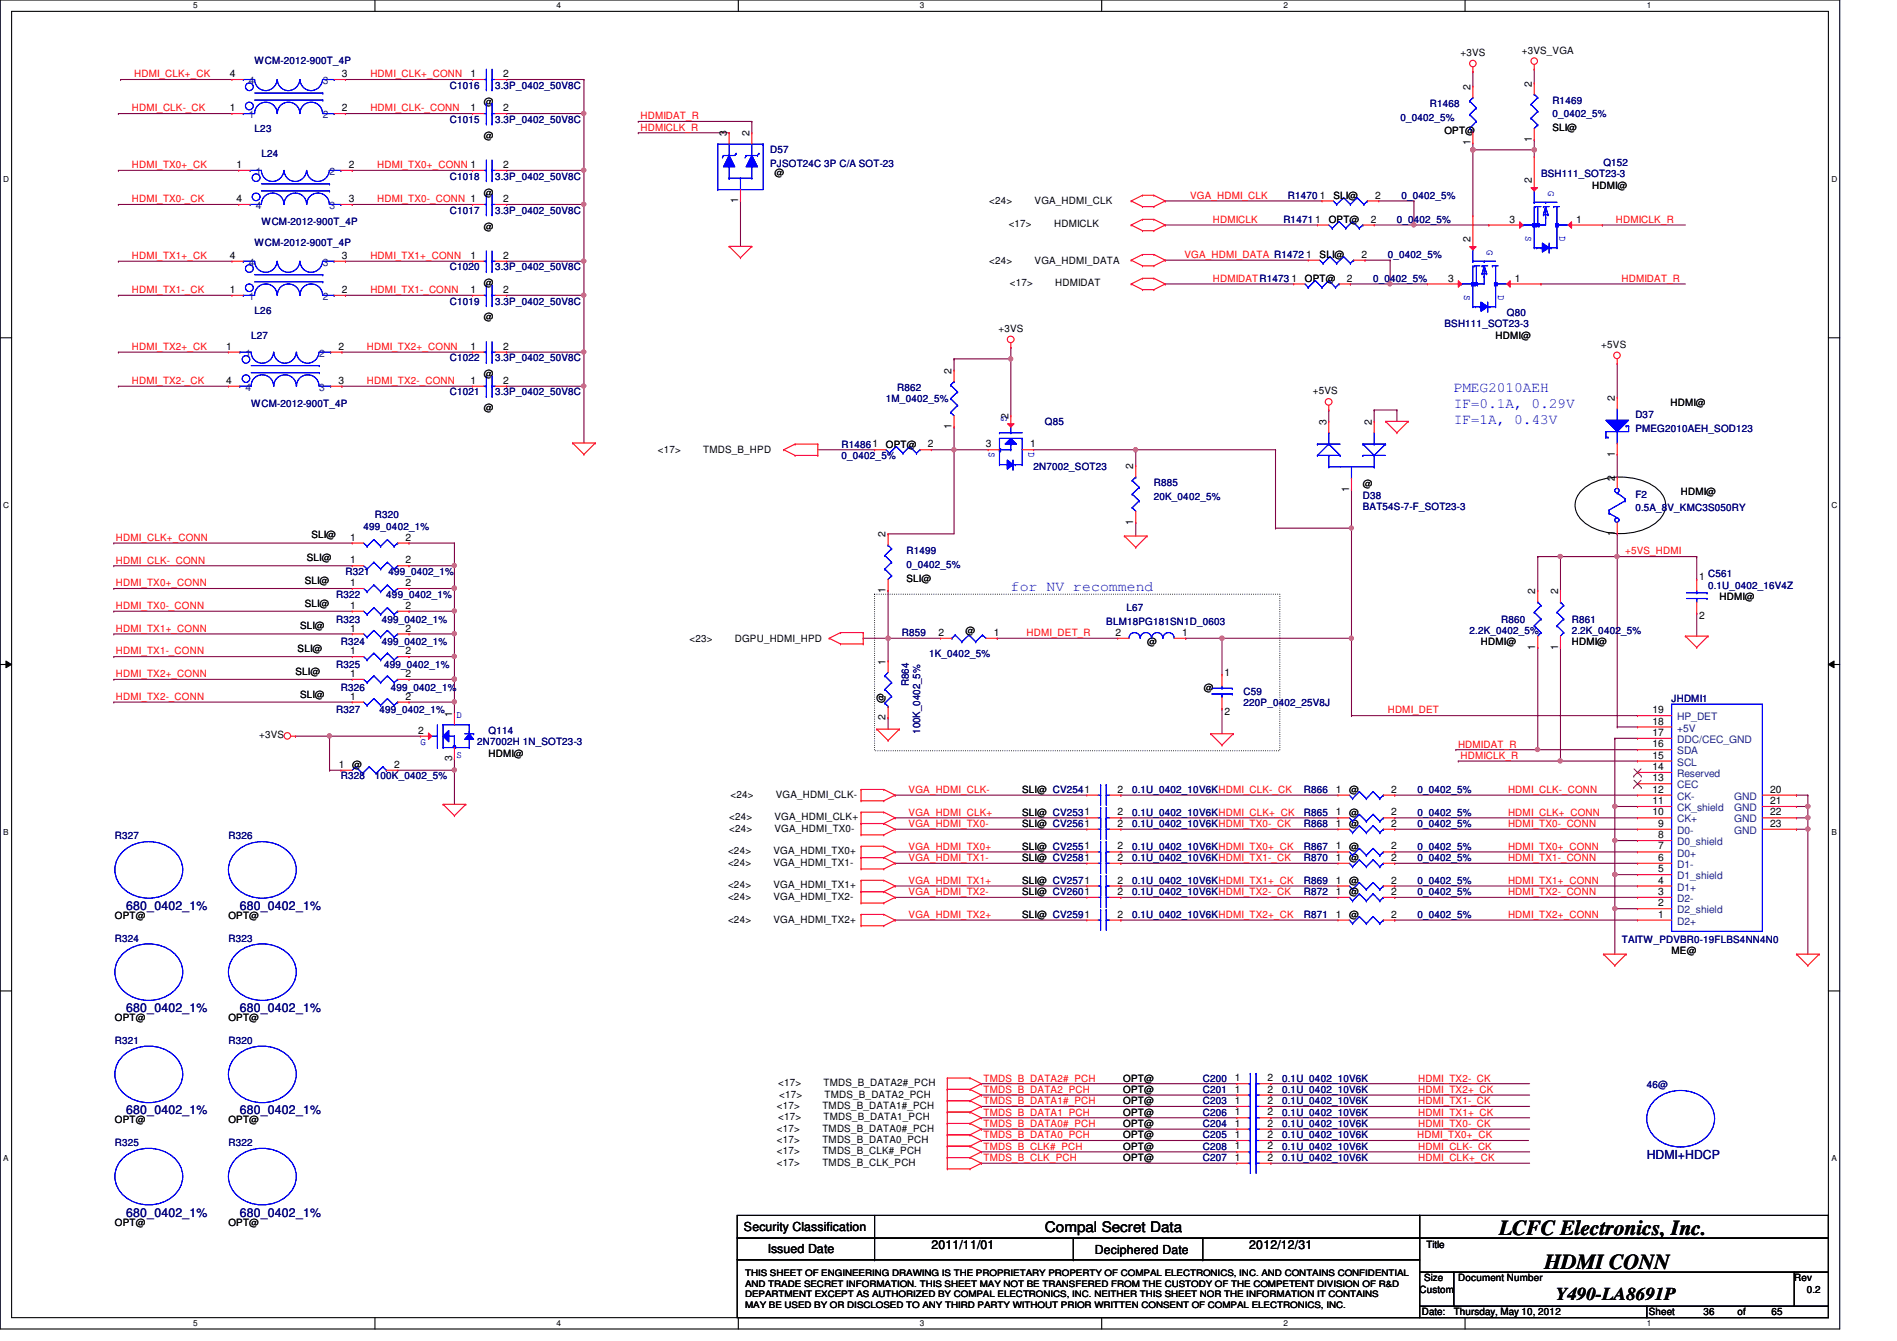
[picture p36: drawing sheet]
<svg xmlns="http://www.w3.org/2000/svg" width="297mm" height="210mm" viewBox="0 0 297 210" stroke-linecap="round" stroke-linejoin="round" font-family="sans-serif">
<defs><g id="words">
<g font-size="3.3">
<text x="234.7" y="193.3">LCFC Electronics, Inc.</text>
<text x="241.8" y="198.6">HDMI CONN</text>
</g>
<text font-size="2.8" x="243.6" y="203.5">Y490-LA8691P</text>
<g font-size="2.3" fill="#00f">
<text x="227.6" y="61.4">PMEG2010AEH</text>
<text x="227.6" y="63.9">IF=0.1A, 0.29V</text>
<text x="227.6" y="66.4">IF=1A, 0.43V</text>
<text x="158.3" y="92.5">for NV recommend</text>
</g>
<text font-size="2.3" x="163.6" y="192.9">Compal Secret Data</text>
<g font-size="1.9" fill="#000080">
<text x="19.8" y="142.4">680_0402_1%</text>
<text x="37.5" y="142.4">680_0402_1%</text>
<text x="19.8" y="158.4">680_0402_1%</text>
<text x="37.5" y="158.4">680_0402_1%</text>
<text x="19.8" y="174.4">680_0402_1%</text>
<text x="37.5" y="174.4">680_0402_1%</text>
<text x="257.8" y="181.4">HDMI+HDCP</text>
<text x="19.8" y="190.4">680_0402_1%</text>
<text x="37.5" y="190.4">680_0402_1%</text>
</g>
<g font-size="1.9">
<text x="116.5" y="192.7">Security Classification</text>
<text x="120.2" y="196.1">Issued Date</text>
<text x="145.8" y="195.6">2011/11/01</text>
<text x="171.4" y="196.3">Deciphered Date</text>
<text x="195.6" y="195.6">2012/12/31</text>
</g>
<g font-size="1.6" fill="#000080">
<text x="39.9" y="10">WCM-2012-900T_4P</text>
<text x="70.4" y="13.9">C1016</text>
<text x="77.6" y="13.9">3.3P_0402_50V8C</text>
<text x="223.9" y="16.7">R1468</text>
<text x="243.1" y="16.2">R1469</text>
<text x="39.9" y="20.7">L23</text>
<text x="70.4" y="19.2">C1015</text>
<text x="77.6" y="19.2">3.3P_0402_50V8C</text>
<text x="219.3" y="18.9">0_0402_5%</text>
<text x="243.1" y="18.3">0_0402_5%</text>
<text x="40.9" y="24.6">L24</text>
<text x="70.4" y="28.1">C1018</text>
<text x="77.6" y="28.1">3.3P_0402_50V8C</text>
<text x="120.6" y="24">D57</text>
<text x="120.6" y="26.2">PJSOT24C 3P C/A SOT-23</text>
<text x="241.3" y="27.8">BSH111_SOT23-3</text>
<text x="251.1" y="26">Q152</text>
<text x="40.9" y="35.2">WCM-2012-900T_4P</text>
<text x="70.4" y="33.4">C1017</text>
<text x="77.6" y="33.4">3.3P_0402_50V8C</text>
<text x="201" y="34.9">R1471</text>
<text x="201.7" y="31.1">R1470</text>
<text x="218.7" y="34.9">0_0402_5%</text>
<text x="219.5" y="31.1">0_0402_5%</text>
<text x="39.9" y="38.4">WCM-2012-900T_4P</text>
<text x="217.3" y="40.4">0_0402_5%</text>
<text x="70.4" y="47.7">C1019</text>
<text x="70.4" y="42.3">C1020</text>
<text x="77.6" y="47.7">3.3P_0402_50V8C</text>
<text x="77.6" y="42.3">3.3P_0402_50V8C</text>
<text x="215" y="44.1">0_0402_5%</text>
<text x="39.3" y="53">L27</text>
<text x="39.9" y="49.1">L26</text>
<text x="226.2" y="51.2">BSH111_SOT23-3</text>
<text x="236" y="49.4">Q80</text>
<text x="70.4" y="56.6">C1022</text>
<text x="77.6" y="56.6">3.3P_0402_50V8C</text>
<text x="39.3" y="63.7">WCM-2012-900T_4P</text>
<text x="70.4" y="61.9">C1021</text>
<text x="77.6" y="61.9">3.3P_0402_50V8C</text>
<text x="138.7" y="62.9">1M_0402_5%</text>
<text x="140.5" y="61.2">R862</text>
<text x="256.1" y="65.4">D37</text>
<text x="131.8" y="70.1">R14861</text>
<text x="131.8" y="71.8">0_0402_5%</text>
<text x="163.6" y="66.5">Q85</text>
<text x="256.1" y="67.6">PMEG2010AEH_SOD123</text>
<text x="161.8" y="73.6">2N7002_SOT23</text>
<text x="180.7" y="76.1">R885</text>
<text x="256.1" y="77.9">F2</text>
<text x="56.9" y="82.9">499_0402_1%</text>
<text x="58.7" y="81.1">R320</text>
<text x="180.7" y="78.2">20K_0402_5%</text>
<text x="213.4" y="78.1">D38</text>
<text x="213.4" y="79.8">BAT54S-7-F_SOT23-3</text>
<text x="256.1" y="80">0.5A_8V_KMC3S050RY</text>
<text x="141.9" y="86.8">R1499</text>
<text x="141.9" y="88.9">0_0402_5%</text>
<text x="52.7" y="93.6">R322</text>
<text x="54.1" y="90">R321</text>
<text x="60.5" y="93.6">499_0402_1%</text>
<text x="60.8" y="90">499_0402_1%</text>
<text x="176.4" y="95.7">L67</text>
<text x="267.5" y="90.3">C561</text>
<text x="267.5" y="92.1">0.1U_0402_16V4Z</text>
<text x="52.7" y="97.5">R323</text>
<text x="53.4" y="101">R324</text>
<text x="59.8" y="97.5">499_0402_1%</text>
<text x="59.8" y="101">499_0402_1%</text>
<text x="141.2" y="99.6">R859</text>
<text x="173.2" y="97.8">BLM18PG181SN1D_0603</text>
<text x="230.1" y="99.2">2.2K_0402_5%</text>
<text x="235.1" y="97.5">R860</text>
<text x="246.1" y="97.5">R861</text>
<text x="246.1" y="99.2">2.2K_0402_5%</text>
<text x="52.7" y="104.6">R325</text>
<text x="60.2" y="104.6">499_0402_1%</text>
<text x="142.3" y="107.4" transform="rotate(-90 142.3 107.4)">R864</text>
<text x="145.5" y="102.8">1K_0402_5%</text>
<text x="52.7" y="111.7">R327</text>
<text x="53.4" y="108.1">R326</text>
<text x="59.4" y="111.7">499_0402_1%</text>
<text x="61.2" y="108.1">499_0402_1%</text>
<text x="194.7" y="108.8">C59</text>
<text x="194.7" y="110.4">220P_0402_25V8J</text>
<text x="261.7" y="109.9">JHDMI1</text>
<text x="74.7" y="116.7">2N7002H 1N_SOT23-3</text>
<text x="76.5" y="114.9">Q114</text>
<text x="144.1" y="114.9" transform="rotate(-90 144.1 114.9)">100K_0402_5%</text>
<text x="53.4" y="122">R328</text>
<text x="58.7" y="122">100K_0402_5%</text>
<text x="177.3" y="124.1">0.1U_0402_10V6KHDMI_CLK-_CK</text>
<text x="204.2" y="124.1">R866</text>
<text x="222" y="124.1">0_0402_5%</text>
<text x="18" y="131.4">R327</text>
<text x="35.8" y="131.4">R326</text>
<text x="177.3" y="127.7">0.1U_0402_10V6KHDMI_CLK+_CK</text>
<text x="177.3" y="129.5">0.1U_0402_10V6KHDMI_TX0-_CK</text>
<text x="204.2" y="129.5">R868</text>
<text x="204.2" y="127.7">R865</text>
<text x="222" y="129.5">0_0402_5%</text>
<text x="222" y="127.7">0_0402_5%</text>
<text x="177.3" y="133">0.1U_0402_10V6KHDMI_TX0+_CK</text>
<text x="177.3" y="134.8">0.1U_0402_10V6KHDMI_TX1-_CK</text>
<text x="204.2" y="134.8">R870</text>
<text x="204.2" y="133">R867</text>
<text x="222" y="134.8">0_0402_5%</text>
<text x="222" y="133">0_0402_5%</text>
<text x="177.3" y="143.7">0.1U_0402_10V6KHDMI_TX2+_CK</text>
<text x="177.3" y="140.1">0.1U_0402_10V6KHDMI_TX2-_CK</text>
<text x="177.3" y="138.3">0.1U_0402_10V6KHDMI_TX1+_CK</text>
<text x="204.2" y="138.3">R869</text>
<text x="204.2" y="140.1">R872</text>
<text x="204.2" y="143.7">R871</text>
<text x="222" y="138.3">0_0402_5%</text>
<text x="222" y="140.1">0_0402_5%</text>
<text x="222" y="143.7">0_0402_5%</text>
<text x="18" y="147.4">R324</text>
<text x="35.8" y="147.4">R323</text>
<text x="254" y="147.6">TAITW_PDVBR0-19FLBS4NN4N0</text>
<text x="18" y="163.4">R321</text>
<text x="35.8" y="163.4">R320</text>
<text x="188.3" y="169.3">C200</text>
<text x="188.3" y="171.1">C201</text>
<text x="188.3" y="172.8">C203</text>
<text x="200.8" y="169.3">0.1U_0402_10V6K</text>
<text x="200.8" y="171.1">0.1U_0402_10V6K</text>
<text x="200.8" y="172.8">0.1U_0402_10V6K</text>
<text x="257.8" y="170.3">46@</text>
<text x="18" y="179.4">R325</text>
<text x="35.8" y="179.4">R322</text>
<text x="188.3" y="178.2">C205</text>
<text x="188.3" y="174.6">C206</text>
<text x="188.3" y="180">C208</text>
<text x="188.3" y="176.4">C204</text>
<text x="200.8" y="178.2">0.1U_0402_10V6K</text>
<text x="200.8" y="174.6">0.1U_0402_10V6K</text>
<text x="200.8" y="180">0.1U_0402_10V6K</text>
<text x="200.8" y="176.4">0.1U_0402_10V6K</text>
<text x="188.3" y="181.7">C207</text>
<text x="200.8" y="181.7">0.1U_0402_10V6K</text>
</g>
<g font-size="1.6">
<text x="228.7" y="8.7">+3VS</text>
<text x="238.3" y="8.4">+3VS_VGA</text>
<text x="36" y="17.4">1</text>
<text x="36" y="12.1">4</text>
<text x="53.5" y="12.1">3</text>
<text x="53.5" y="17.4">2</text>
<text x="73.7" y="12.1">1</text>
<text x="73.7" y="17.4">1</text>
<text x="75.8" y="16.4">@</text>
<text x="78.8" y="12.1">2</text>
<text x="78.8" y="17.4">2</text>
<text x="230.2" y="14.1" transform="rotate(-90 230.2 14.1)">2</text>
<text x="239.9" y="13.5" transform="rotate(-90 239.9 13.5)">2</text>
<text x="75.8" y="21.7">@</text>
<text x="113.8" y="21.3" transform="rotate(-90 113.8 21.3)">3</text>
<text x="117.3" y="21.3" transform="rotate(-90 117.3 21.3)">2</text>
<text x="226.2" y="21">OPT@</text>
<text x="230.2" y="22.7" transform="rotate(-90 230.2 22.7)">1</text>
<text x="239.9" y="22.2" transform="rotate(-90 239.9 22.2)">1</text>
<text x="243.1" y="20.4">SLI@</text>
<text x="37" y="26.3">1</text>
<text x="54.6" y="26.3">2</text>
<text x="78.8" y="26.3">2</text>
<text x="121.3" y="27.6">@</text>
<text x="239.9" y="28.7" transform="rotate(-90 239.9 28.7)">2</text>
<text x="249.3" y="29.5">HDMI@</text>
<text x="37" y="31.6">4</text>
<text x="54.6" y="31.6">3</text>
<text x="75.8" y="35.9">@</text>
<text x="75.8" y="30.6">@</text>
<text x="78.8" y="31.6">2</text>
<text x="115.6" y="31.8" transform="rotate(-90 115.6 31.8)">1</text>
<text x="154.9" y="32">&lt;24&gt;</text>
<text x="157.9" y="35.6">&lt;17&gt;</text>
<text x="162" y="32">VGA_HDMI_CLK</text>
<text x="165.1" y="35.6">HDMICLK</text>
<text x="205.9" y="34.8">1</text>
<text x="206.7" y="31.1">1</text>
<text x="208.1" y="34.9">OPT@</text>
<text x="208.8" y="31.1">SLI@</text>
<text x="214.6" y="34.8">2</text>
<text x="215.3" y="31.1">2</text>
<text x="236.3" y="34.8">3</text>
<text x="246.8" y="34.8">1</text>
<text x="36" y="40.5">4</text>
<text x="53.5" y="40.5">3</text>
<text x="73.7" y="40.5">1</text>
<text x="78.8" y="40.5">2</text>
<text x="154.9" y="41.3">&lt;24&gt;</text>
<text x="162" y="41.3">VGA_HDMI_DATA</text>
<text x="204.5" y="40.3">1</text>
<text x="206.6" y="40.4">SLI@</text>
<text x="213.2" y="40.3">2</text>
<text x="230.2" y="37.9" transform="rotate(-90 230.2 37.9)">2</text>
<text x="36" y="45.8">1</text>
<text x="53.5" y="45.8">2</text>
<text x="73.7" y="45.8">1</text>
<text x="75.8" y="44.8">@</text>
<text x="78.8" y="45.8">2</text>
<text x="158.1" y="44.8">&lt;17&gt;</text>
<text x="165.2" y="44.8">HDMIDAT</text>
<text x="202.2" y="44.1">1</text>
<text x="204.3" y="44.1">OPT@</text>
<text x="210.9" y="44.1">2</text>
<text x="226.7" y="44.1">3</text>
<text x="237.2" y="44.1">1</text>
<text x="75.8" y="50.2">@</text>
<text x="156.3" y="51.9">+3VS</text>
<text x="234.2" y="53">HDMI@</text>
<text x="35.4" y="54.7">1</text>
<text x="53" y="54.7">2</text>
<text x="73.7" y="54.7">1</text>
<text x="75.8" y="59.1">@</text>
<text x="78.8" y="54.7">2</text>
<text x="149" y="58.5" transform="rotate(-90 149 58.5)">2</text>
<text x="250.7" y="54.4">+5VS</text>
<text x="35.4" y="60.1">4</text>
<text x="53" y="60.1">3</text>
<text x="73.7" y="60.1">1</text>
<text x="75.8" y="64.4">@</text>
<text x="78.8" y="60.1">2</text>
<text x="157.9" y="65.6" transform="rotate(-90 157.9 65.6)">2</text>
<text x="205.6" y="61.7">+5VS</text>
<text x="252.9" y="62.8" transform="rotate(-90 252.9 62.8)">2</text>
<text x="261.6" y="63.5">HDMI@</text>
<text x="103" y="71">&lt;17&gt;</text>
<text x="110.1" y="71">TMDS_B_HPD</text>
<text x="138.7" y="70.1">OPT@</text>
<text x="145.3" y="70">2</text>
<text x="149" y="67.2" transform="rotate(-90 149 67.2)">1</text>
<text x="154.4" y="70">3</text>
<text x="161.3" y="70">1</text>
<text x="207.7" y="66.5" transform="rotate(-90 207.7 66.5)">3</text>
<text x="214.8" y="66.5" transform="rotate(-90 214.8 66.5)">2</text>
<text x="252.9" y="71.5" transform="rotate(-90 252.9 71.5)">1</text>
<text x="177.5" y="73.4" transform="rotate(-90 177.5 73.4)">2</text>
<text x="211.2" y="77" transform="rotate(-90 211.2 77)">1</text>
<text x="213.4" y="76.3">@</text>
<text x="252.9" y="75.2" transform="rotate(-90 252.9 75.2)">2</text>
<text x="263.2" y="77.6">HDMI@</text>
<text x="177.5" y="82.1" transform="rotate(-90 177.5 82.1)">1</text>
<text x="252.9" y="83.9" transform="rotate(-90 252.9 83.9)">1</text>
<text x="48" y="87.8">SLI@</text>
<text x="48.8" y="84.3">SLI@</text>
<text x="54.8" y="84.6">1</text>
<text x="54.8" y="88.2">1</text>
<text x="63.5" y="84.6">2</text>
<text x="63.5" y="88.2">2</text>
<text x="138.7" y="84.1" transform="rotate(-90 138.7 84.1)">2</text>
<text x="47.7" y="95">SLI@</text>
<text x="47.7" y="91.4">SLI@</text>
<text x="54.8" y="95.3">1</text>
<text x="54.8" y="91.7">1</text>
<text x="63.5" y="95.3">2</text>
<text x="63.5" y="91.7">2</text>
<text x="138.7" y="92.8" transform="rotate(-90 138.7 92.8)">1</text>
<text x="141.9" y="91.1">SLI@</text>
<text x="240.4" y="93" transform="rotate(-90 240.4 93)">2</text>
<text x="244" y="93" transform="rotate(-90 244 93)">2</text>
<text x="266.1" y="90.8">1</text>
<text x="269.2" y="93.9">HDMI@</text>
<text x="47" y="98.5">SLI@</text>
<text x="54.8" y="98.8">1</text>
<text x="63.5" y="98.8">2</text>
<text x="107.9" y="100.5">&lt;23&gt;</text>
<text x="115.1" y="100.5">DGPU_HDMI_HPD</text>
<text x="146.9" y="99.5">2</text>
<text x="151.2" y="99.2">@</text>
<text x="155.6" y="99.5">1</text>
<text x="174.7" y="99.5">2</text>
<text x="179.6" y="101">@</text>
<text x="185.1" y="99.5">1</text>
<text x="231.9" y="101">HDMI@</text>
<text x="240.4" y="101.7" transform="rotate(-90 240.4 101.7)">1</text>
<text x="244" y="101.7" transform="rotate(-90 244 101.7)">1</text>
<text x="246.1" y="101">HDMI@</text>
<text x="266.1" y="96.9">2</text>
<text x="46.3" y="105.6">SLI@</text>
<text x="46.6" y="102.1">SLI@</text>
<text x="54.8" y="106">1</text>
<text x="54.8" y="102.4">1</text>
<text x="63.5" y="106">2</text>
<text x="63.5" y="102.4">2</text>
<text x="138.7" y="104" transform="rotate(-90 138.7 104)">1</text>
<text x="191.7" y="105.8">1</text>
<text x="47" y="109.2">SLI@</text>
<text x="54.8" y="109.5">1</text>
<text x="63.5" y="109.5">2</text>
<text x="70.8" y="112.2" transform="rotate(-90 70.8 112.2)">1</text>
<text x="138.4" y="110.1" transform="rotate(-90 138.4 110.1)">@</text>
<text x="138.7" y="112.7" transform="rotate(-90 138.7 112.7)">2</text>
<text x="188.5" y="108.1">@</text>
<text x="191.7" y="111.8">2</text>
<text x="258.7" y="113.4">18</text>
<text x="258.7" y="111.6">19</text>
<text x="40.6" y="115.6">+3VS</text>
<text x="65.5" y="114.9">2</text>
<text x="70.8" y="119.1" transform="rotate(-90 70.8 119.1)">3</text>
<text x="76.5" y="118.4">HDMI@</text>
<text x="258.7" y="118.7">15</text>
<text x="258.7" y="117">16</text>
<text x="258.7" y="115.2">17</text>
<text x="53" y="120.2">1</text>
<text x="55.2" y="120.2">@</text>
<text x="61.7" y="120.2">2</text>
<text x="114.4" y="124.8">&lt;24&gt;</text>
<text x="121.5" y="124.8">VGA_HDMI_CLK-</text>
<text x="160.1" y="124.1">SLI@ CV2541</text>
<text x="175" y="124.1">2</text>
<text x="209.2" y="124.1">1</text>
<text x="211.3" y="124.1">@</text>
<text x="217.8" y="124.1">2</text>
<text x="258.7" y="125.9">11</text>
<text x="258.7" y="124.1">12</text>
<text x="258.7" y="122.3">13</text>
<text x="258.7" y="120.5">14</text>
<text x="277.2" y="124.1">20</text>
<text x="277.2" y="125.9">21</text>
<text x="114.2" y="130.2">&lt;24&gt;</text>
<text x="114.2" y="128.4">&lt;24&gt;</text>
<text x="121.3" y="130.2">VGA_HDMI_TX0-</text>
<text x="121.3" y="128.4">VGA_HDMI_CLK+</text>
<text x="160.1" y="127.7">SLI@ CV2531</text>
<text x="160.1" y="129.5">SLI@ CV2561</text>
<text x="175" y="127.6">2</text>
<text x="175" y="129.4">2</text>
<text x="209.2" y="129.4">1</text>
<text x="209.2" y="127.6">1</text>
<text x="211.3" y="129.5">@</text>
<text x="211.3" y="127.7">@</text>
<text x="217.8" y="129.4">2</text>
<text x="217.8" y="127.6">2</text>
<text x="258.7" y="127.6">10</text>
<text x="259.6" y="131.2">8</text>
<text x="259.6" y="129.4">9</text>
<text x="277.2" y="127.6">22</text>
<text x="277.2" y="129.4">23</text>
<text x="114" y="135.5">&lt;24&gt;</text>
<text x="114" y="133.7">&lt;24&gt;</text>
<text x="121.1" y="135.5">VGA_HDMI_TX1-</text>
<text x="121.1" y="133.7">VGA_HDMI_TX0+</text>
<text x="160.1" y="133">SLI@ CV2551</text>
<text x="160.1" y="134.8">SLI@ CV2581</text>
<text x="175" y="133">2</text>
<text x="175" y="134.7">2</text>
<text x="209.2" y="134.7">1</text>
<text x="209.2" y="133">1</text>
<text x="211.3" y="134.8">@</text>
<text x="211.3" y="133">@</text>
<text x="217.8" y="134.7">2</text>
<text x="217.8" y="133">2</text>
<text x="259.6" y="136.5">5</text>
<text x="259.6" y="134.7">6</text>
<text x="259.6" y="133">7</text>
<text x="18" y="143.8">OPT@</text>
<text x="35.8" y="143.8">OPT@</text>
<text x="114" y="139.1">&lt;24&gt;</text>
<text x="114" y="140.8">&lt;24&gt;</text>
<text x="121.1" y="139.1">VGA_HDMI_TX1+</text>
<text x="121.1" y="140.8">VGA_HDMI_TX2-</text>
<text x="160.1" y="143.7">SLI@ CV2591</text>
<text x="160.1" y="140.1">SLI@ CV2601</text>
<text x="160.1" y="138.3">SLI@ CV2571</text>
<text x="175" y="143.6">2</text>
<text x="175" y="140.1">2</text>
<text x="175" y="138.3">2</text>
<text x="209.2" y="138.3">1</text>
<text x="209.2" y="140.1">1</text>
<text x="209.2" y="143.6">1</text>
<text x="211.3" y="138.3">@</text>
<text x="211.3" y="140.1">@</text>
<text x="211.3" y="143.7">@</text>
<text x="217.8" y="138.3">2</text>
<text x="217.8" y="140.1">2</text>
<text x="217.8" y="143.6">2</text>
<text x="259.6" y="143.6">1</text>
<text x="259.6" y="141.9">2</text>
<text x="259.6" y="140.1">3</text>
<text x="259.6" y="138.3">4</text>
<text x="114" y="144.4">&lt;24&gt;</text>
<text x="121.1" y="144.4">VGA_HDMI_TX2+</text>
<text x="261.7" y="149.4">ME@</text>
<text x="18" y="159.9">OPT@</text>
<text x="35.8" y="159.9">OPT@</text>
<text x="121.7" y="173.6">&lt;17&gt;</text>
<text x="121.8" y="170">&lt;17&gt;</text>
<text x="122" y="171.8">&lt;17&gt;</text>
<text x="128.8" y="173.6">TMDS_B_DATA1#_PCH</text>
<text x="128.9" y="170">TMDS_B_DATA2#_PCH</text>
<text x="129.1" y="171.8">TMDS_B_DATA2_PCH</text>
<text x="175.9" y="169.3">OPT@</text>
<text x="175.9" y="171.1">OPT@</text>
<text x="175.9" y="172.8">OPT@</text>
<text x="193.3" y="169.2">1</text>
<text x="193.3" y="171">1</text>
<text x="193.3" y="172.8">1</text>
<text x="198.5" y="169.2">2</text>
<text x="198.5" y="171">2</text>
<text x="198.5" y="172.8">2</text>
<text x="18" y="175.9">OPT@</text>
<text x="35.8" y="175.9">OPT@</text>
<text x="121.7" y="177.1">&lt;17&gt;</text>
<text x="121.7" y="178.9">&lt;17&gt;</text>
<text x="121.8" y="175.3">&lt;17&gt;</text>
<text x="128.8" y="177.1">TMDS_B_DATA0#_PCH</text>
<text x="128.8" y="178.9">TMDS_B_DATA0_PCH</text>
<text x="128.9" y="175.3">TMDS_B_DATA1_PCH</text>
<text x="175.9" y="178.2">OPT@</text>
<text x="175.9" y="174.6">OPT@</text>
<text x="175.9" y="180">OPT@</text>
<text x="175.9" y="176.4">OPT@</text>
<text x="193.3" y="178.1">1</text>
<text x="193.3" y="174.6">1</text>
<text x="193.3" y="179.9">1</text>
<text x="193.3" y="176.4">1</text>
<text x="198.5" y="178.1">2</text>
<text x="198.5" y="174.6">2</text>
<text x="198.5" y="179.9">2</text>
<text x="198.5" y="176.4">2</text>
<text x="121.7" y="180.7">&lt;17&gt;</text>
<text x="121.7" y="182.5">&lt;17&gt;</text>
<text x="128.8" y="180.7">TMDS_B_CLK#_PCH</text>
<text x="128.8" y="182.5">TMDS_B_CLK_PCH</text>
<text x="175.9" y="181.7">OPT@</text>
<text x="193.3" y="181.7">1</text>
<text x="198.5" y="181.7">2</text>
<text x="18" y="191.9">OPT@</text>
<text x="35.8" y="191.9">OPT@</text>
<text x="223.3" y="195.4">Title</text>
<text x="222.3" y="202.4">Custom</text>
<text x="223" y="200.6">Size</text>
<text x="228.3" y="200.6">Document Number</text>
<text x="281" y="200.6">Rev</text>
<text x="282.9" y="202.4">0.2</text>
<text x="222.6" y="205.9">Date:</text>
<text x="227.6" y="205.9">Thursday, May 10, 2012</text>
<text x="258.2" y="205.9">Sheet</text>
<text x="266.7" y="205.9">36</text>
<text x="272.1" y="205.9">of</text>
<text x="277.4" y="205.9">65</text>
</g>
<g font-size="1.6" fill="#f00">
<text x="20.7" y="17.4">HDMI_CLK-_CK</text>
<text x="21" y="12.1">HDMI_CLK+_CK</text>
<text x="58" y="12.1">HDMI_CLK+_CONN</text>
<text x="58" y="17.4">HDMI_CLK-_CONN</text>
<text x="100.3" y="18.7">HDMIDAT_R</text>
<text x="100.3" y="20.4">HDMICLK_R</text>
<text x="20.7" y="26.3">HDMI_TX0+_CK</text>
<text x="59.1" y="26.3">HDMI_TX0+_CONN 1</text>
<text x="20.7" y="31.7">HDMI_TX0-_CK</text>
<text x="59.1" y="31.7">HDMI_TX0-_CONN 1</text>
<text x="186.3" y="31.1">VGA_HDMI_CLK</text>
<text x="189.9" y="34.9">HDMICLK</text>
<text x="253" y="34.9">HDMICLK_R</text>
<text x="20.7" y="40.6">HDMI_TX1+_CK</text>
<text x="58" y="40.6">HDMI_TX1+_CONN</text>
<text x="185.5" y="40.4">VGA_HDMI_DATA R1472</text>
<text x="20.7" y="45.9">HDMI_TX1-_CK</text>
<text x="58" y="45.9">HDMI_TX1-_CONN</text>
<text x="189.9" y="44.1">HDMIDATR1473</text>
<text x="253.9" y="44.1">HDMIDAT_R</text>
<text x="20.7" y="54.8">HDMI_TX2+_CK</text>
<text x="57.4" y="54.8">HDMI_TX2+_CONN</text>
<text x="20.7" y="60.1">HDMI_TX2-_CK</text>
<text x="57.4" y="60.1">HDMI_TX2-_CONN</text>
<text x="18.2" y="84.7">HDMI_CLK+_CONN</text>
<text x="18.2" y="88.2">HDMI_CLK-_CONN</text>
<text x="254.5" y="86.8">+5VS_HDMI</text>
<text x="18.2" y="91.8">HDMI_TX0+_CONN</text>
<text x="18.2" y="95.3">HDMI_TX0-_CONN</text>
<text x="18.2" y="98.9">HDMI_TX1+_CONN</text>
<text x="160.7" y="99.6">HDMI_DET_R</text>
<text x="18.2" y="102.4">HDMI_TX1-_CONN</text>
<text x="18.2" y="106">HDMI_TX2+_CONN</text>
<text x="18.2" y="109.6">HDMI_TX2-_CONN</text>
<text x="217.3" y="111.7">HDMI_DET</text>
<text x="228.3" y="117">HDMIDAT_R</text>
<text x="228.7" y="118.8">HDMICLK_R</text>
<text x="142.3" y="124.1">VGA_HDMI_CLK-</text>
<text x="236.1" y="124.1">HDMI_CLK-_CONN</text>
<text x="142.3" y="129.5">VGA_HDMI_TX0-</text>
<text x="142.3" y="127.7">VGA_HDMI_CLK+</text>
<text x="236.1" y="127.7">HDMI_CLK+_CONN</text>
<text x="236.1" y="129.5">HDMI_TX0-_CONN</text>
<text x="142.3" y="134.8">VGA_HDMI_TX1-</text>
<text x="142.3" y="133">VGA_HDMI_TX0+</text>
<text x="236.1" y="133">HDMI_TX0+_CONN</text>
<text x="236.1" y="134.8">HDMI_TX1-_CONN</text>
<text x="142.3" y="138.3">VGA_HDMI_TX1+</text>
<text x="142.3" y="140.1">VGA_HDMI_TX2-</text>
<text x="142.3" y="143.7">VGA_HDMI_TX2+</text>
<text x="236.1" y="138.3">HDMI_TX1+_CONN</text>
<text x="236.1" y="140.1">HDMI_TX2-_CONN</text>
<text x="236.1" y="143.7">HDMI_TX2+_CONN</text>
<text x="154" y="171.1">TMDS_B_DATA2_PCH</text>
<text x="154" y="172.8">TMDS_B_DATA1#_PCH</text>
<text x="154" y="169.3">TMDS_B_DATA2#_PCH</text>
<text x="222.1" y="172.8">HDMI_TX1-_CK</text>
<text x="222.1" y="171.1">HDMI_TX2+_CK</text>
<text x="222.1" y="169.3">HDMI_TX2-_CK</text>
<text x="154" y="180">TMDS_B_CLK#_PCH</text>
<text x="154" y="176.4">TMDS_B_DATA0#_PCH</text>
<text x="154" y="174.6">TMDS_B_DATA1_PCH</text>
<text x="154" y="178.2">TMDS_B_DATA0_PCH</text>
<text x="221.9" y="178.2">HDMI_TX0+_CK</text>
<text x="222.1" y="180">HDMI_CLK-_CK</text>
<text x="222.1" y="176.4">HDMI_TX0-_CK</text>
<text x="222.1" y="174.6">HDMI_TX1+_CK</text>
<text x="154" y="181.7">TMDS_B_CLK_PCH</text>
<text x="222.1" y="181.7">HDMI_CLK+_CK</text>
</g>
<g font-size="1.6" fill="#004080">
<text x="39" y="13.2">4</text>
<text x="50.5" y="13.2">3</text>
<text x="39" y="18.5">1</text>
<text x="50.5" y="18.5">2</text>
<text x="40" y="27.4">1</text>
<text x="51.6" y="27.4">2</text>
<text x="40" y="32.7">4</text>
<text x="51.6" y="32.7">3</text>
<text x="39" y="41.6">4</text>
<text x="50.5" y="41.6">3</text>
<text x="39" y="46.9">1</text>
<text x="50.5" y="46.9">2</text>
<text x="38.4" y="55.8">1</text>
<text x="50" y="55.8">2</text>
<text x="38.4" y="61.2">4</text>
<text x="50" y="61.2">3</text>
<text x="262.6" y="112.7">HP_DET</text>
<text x="262.6" y="119.8">SCL</text>
<text x="262.6" y="118.1">SDA</text>
<text x="262.6" y="116.3">DDC/CEC_GND</text>
<text x="262.6" y="114.5">+5V</text>
<text x="262.6" y="125.2">CK-</text>
<text x="262.6" y="123.4">CEC</text>
<text x="262.6" y="121.6">Reserved</text>
<text x="271.5" y="125.2">GND</text>
<text x="262.6" y="130.5">D0-</text>
<text x="262.6" y="128.7">CK+</text>
<text x="262.6" y="127">CK_shield</text>
<text x="271.5" y="127">GND</text>
<text x="271.5" y="128.7">GND</text>
<text x="271.5" y="130.5">GND</text>
<text x="262.6" y="137.6">D1_shield</text>
<text x="262.6" y="135.8">D1-</text>
<text x="262.6" y="134.1">D0+</text>
<text x="262.6" y="132.3">D0_shield</text>
<text x="262.6" y="143">D2_shield</text>
<text x="262.6" y="141.2">D2-</text>
<text x="262.6" y="139.4">D1+</text>
<text x="262.6" y="144.7">D2+</text>
</g>
<g font-size="1.6" fill="#00f">
<text x="242.4" y="29.9" transform="rotate(90 242.4 29.9)">G</text>
<text x="232.8" y="39.1" transform="rotate(90 232.8 39.1)">G</text>
<text x="238.9" y="37" transform="rotate(90 238.9 37)">S</text>
<text x="244.2" y="37" transform="rotate(90 244.2 37)">D</text>
<text x="229.3" y="46.2" transform="rotate(90 229.3 46.2)">S</text>
<text x="234.6" y="46.2" transform="rotate(90 234.6 46.2)">D</text>
<text x="156.8" y="65.1" transform="rotate(90 156.8 65.1)">G</text>
<text x="154.8" y="70.8" transform="rotate(90 154.8 70.8)">S</text>
<text x="161" y="70.8" transform="rotate(90 161 70.8)">D</text>
<text x="71.5" y="112.4">D</text>
<text x="65.8" y="116.6">G</text>
<text x="71.5" y="118.6">S</text>
</g>
<g font-size="1.4">
<text x="116.7" y="201.4">AND TRADE SECRET INFORMATION. THIS SHEET MAY NOT BE TRANSFERED FROM THE CUSTODY OF THE COMPETENT DIVISION OF R&amp;D</text>
<text x="116.7" y="203">DEPARTMENT EXCEPT AS AUTHORIZED BY COMPAL ELECTRONICS, INC. NEITHER THIS SHEET NOR THE INFORMATION IT CONTAINS</text>
<text x="116.7" y="199.7">THIS SHEET OF ENGINEERING DRAWING IS THE PROPRIETARY PROPERTY OF COMPAL ELECTRONICS, INC. AND CONTAINS CONFIDENTIAL</text>
<text x="116.7" y="204.7">MAY BE USED BY OR DISCLOSED TO ANY THIRD PARTY WITHOUT PRIOR WRITTEN CONSENT OF COMPAL ELECTRONICS, INC.</text>
</g>
<g font-size="1.3">
<text x="30.3" y="1.3">5</text>
<text x="87.2" y="1.3">4</text>
<text x="144.1" y="1.3">3</text>
<text x="201" y="1.3">2</text>
<text x="257.8" y="1.3">1</text>
<text x=".5" y="28.4">D</text>
<text x="286.8" y="28.4">D</text>
<text x=".5" y="79.5">C</text>
<text x="286.8" y="79.5">C</text>
<text x=".5" y="130.7">B</text>
<text x="286.8" y="130.7">B</text>
<text x=".5" y="181.8">A</text>
<text x="286.8" y="181.8">A</text>
<text x="30.3" y="207.6">5</text>
<text x="87.2" y="207.6">4</text>
<text x="144.1" y="207.6">3</text>
<text x="201" y="207.6">2</text>
<text x="257.8" y="207.6">1</text>
</g>
</g></defs>
<path d="M0 0h288.1v208h-288.1zM1.8 1.8h284.5v204.4h-284.5z" fill="none" stroke="#000" stroke-width=".17"/>
<g fill="#fff">
<path d="M30.3 .2h.6v1.4h-.6z"/>
<path d="M30.3 206.4h.6v1.4h-.6z"/>
</g>
<path d="M58.7 0v1.8M58.7 206.2v1.8" fill="none" stroke="#000" stroke-width=".17"/>
<g fill="#fff">
<path d="M87.2 .2h.6v1.4h-.6z"/>
<path d="M87.2 206.4h.6v1.4h-.6z"/>
</g>
<path d="M115.6 0v1.8M115.6 206.2v1.8" fill="none" stroke="#000" stroke-width=".17"/>
<g fill="#fff">
<path d="M144.1 .2h.6v1.4h-.6z"/>
<path d="M144.1 206.4h.6v1.4h-.6z"/>
</g>
<path d="M172.5 0v1.8M172.5 206.2v1.8" fill="none" stroke="#000" stroke-width=".17"/>
<g fill="#fff">
<path d="M201 .2h.6v1.4h-.6z"/>
<path d="M201 206.4h.6v1.4h-.6z"/>
</g>
<path d="M229.4 0v1.8M229.4 206.2v1.8" fill="none" stroke="#000" stroke-width=".17"/>
<g fill="#fff">
<path d="M257.8 .2h.7v1.4h-.7z"/>
<path d="M257.8 206.4h.7v1.4h-.7z"/>
<path d="M.5 27.3h.9v1.4h-.9z"/>
<path d="M286.8 27.3h.9v1.4h-.9z"/>
<path d="M.5 78.4h.9v1.4h-.9z"/>
<path d="M286.8 78.4h.9v1.4h-.9z"/>
</g>
<path d="M0 52.9h1.8M286.3 52.9h1.8" fill="none" stroke="#000" stroke-width=".17"/>
<g fill="#fff">
<path d="M.5 129.5h.8v1.4h-.8z"/>
<path d="M286.8 129.5h.8v1.4h-.8z"/>
</g>
<path d="M0 104h1.8M286.3 104h1.8" fill="none" stroke="#000" stroke-width=".17"/>
<path d="M.9 103.5l.9 .5-.9 .5zM286.3 104l.9-.5v1z" fill="#000"/>
<path d="M.9 103.5l.9 .5-.9 .5zM286.3 104l.9-.5v1z" fill="none" stroke="#000" stroke-width=".16"/>
<g fill="#fff">
<path d="M.5 180.6h.8v1.4h-.8z"/>
<path d="M286.8 180.6h.8v1.4h-.8z"/>
</g>
<path d="M248 76.5a10.1 10.1 0 0 1 11.4 0 3.2 3.2 0 0 1 0 5.2 9.9 9.9 0 0 1-11.4 0 3.2 3.2 0 0 1 0-5.2zM0 155.1h1.8M286.3 155.1h1.8" fill="none" stroke="#000" stroke-width=".17"/>
<path d="M136.9 93h63.5v24.5h-63.5z" fill="none" stroke="#000" stroke-width=".17" stroke-dasharray="0 .3"/>
<path d="M240.8 117.3h.1M240.8 117.3h15.6" fill="none" stroke="#800040" stroke-width=".17"/>
<circle cx="240.8" cy="117.3" r=".33" fill="#f0f"/>
<circle cx="240.8" cy="117.3" r=".33" fill="none" stroke="#f0f" stroke-width=".17"/>
<path d="M253.2 87.1h.1M253.2 87.1v26.7M244.3 101.3h.1M244.3 101.3v17.8" fill="none" stroke="#800040" stroke-width=".17"/>
<circle cx="253.2" cy="87.1" r=".33" fill="#f0f"/>
<circle cx="253.2" cy="87.1" r=".33" fill="none" stroke="#f0f" stroke-width=".17"/>
<path d="M244.3 87.1h.1M244.3 87.1v5.4" fill="none" stroke="#800040" stroke-width=".17"/>
<circle cx="244.3" cy="87.1" r=".33" fill="#f0f"/>
<circle cx="244.3" cy="87.1" r=".33" fill="none" stroke="#f0f" stroke-width=".17"/>
<g fill="none" stroke="#800040" stroke-width=".17">
<path d="M54.1 12.4h.1M54.1 17.8h.1M54.1 12.4h19.9M54.1 17.8h19.9M55.2 26.7h.1M55.2 32h.1M55.2 26.7h18.8M55.2 32h18.8M53.5 55.1h.1M53.5 55.1h20.5M54.1 46.2h.1M54.1 40.9h.1"/>
<path d="M54.1 46.2h19.9M54.1 40.9h19.9M253.2 56.9h.1M253.2 56.9v5.3M53.5 60.5h.1M53.5 60.5h20.5M208.1 64.2h.1M208.1 64.2v1.8M215.2 64.2h.1M215.2 64.2h3.5M215.2 64.2v1.8M218.7 64.2h.1"/>
<path d="M218.7 64.2v1.8M240.8 87.1h.1M240.8 87.1h24.9M240.8 87.1v5.4M244.3 87.1h.1M253.2 87.1h.1M265.7 87.1h.1M265.7 96h.1M265.7 87.1v3.6M265.7 96v3.6M228 117.3h.1M240.8 101.3h.1"/>
<path d="M240.8 101.3v16h-12.8M244.3 119.1h.1M244.3 119.1h12.1M253.2 113.8h.1M253.2 113.8h3.2"/>
</g>
<circle cx="244.3" cy="119.1" r=".33" fill="#f0f"/>
<circle cx="244.3" cy="119.1" r=".33" fill="none" stroke="#f0f" stroke-width=".17"/>
<g fill="none" stroke="#800040" stroke-width=".17">
<path d="M228.3 119.1h.1M228.3 119.1h16M218.4 124.5h.1M218.4 128h.1M218.4 129.8h.1M218.4 133.3h.1M218.4 135.1h.1M218.4 138.7h.1M218.4 124.5h38M218.4 128h38M218.4 129.8h38M218.4 133.3h38"/>
<path d="M218.4 135.1h38M218.4 138.7h38M252.9 126.2h.1M252.9 126.2h3.5M252.9 126.2v5.4M218.4 140.5h.1M218.4 144h.1M218.4 140.5h38M218.4 144h38"/>
</g>
<circle cx="252.9" cy="126.2" r=".33" fill="#f0f"/>
<circle cx="252.9" cy="126.2" r=".33" fill="none" stroke="#f0f" stroke-width=".17"/>
<path d="M252.9 131.6h.1M252.9 131.6h3.5M252.9 131.6v5.3" fill="none" stroke="#800040" stroke-width=".17"/>
<circle cx="252.9" cy="136.9" r=".33" fill="#f0f"/>
<circle cx="252.9" cy="136.9" r=".33" fill="none" stroke="#f0f" stroke-width=".17"/>
<circle cx="252.9" cy="131.5" r=".33" fill="#f0f"/>
<circle cx="252.9" cy="131.5" r=".33" fill="none" stroke="#f0f" stroke-width=".17"/>
<path d="M252.9 136.9h.1M252.9 136.9h3.5M252.9 142.2h.1M252.9 142.2v7.2" fill="none" stroke="#800040" stroke-width=".17"/>
<circle cx="252.9" cy="142.2" r=".33" fill="#f0f"/>
<circle cx="252.9" cy="142.2" r=".33" fill="none" stroke="#f0f" stroke-width=".17"/>
<path d="M252.9 115.6h.1M252.9 115.6h3.5M252.9 115.6v10.6M252.9 136.9h.1M252.9 136.9v5.3M252.9 142.2h.1M252.9 142.2h3.5" fill="none" stroke="#800040" stroke-width=".17"/>
<circle cx="252.9" cy="136.9" r=".33" fill="#f0f"/>
<circle cx="252.9" cy="136.9" r=".33" fill="none" stroke="#f0f" stroke-width=".17"/>
<path d="M281.3 124.5h.1M281.3 126.2h.1M281.3 124.5h1.8M283.1 124.5h.1M283.1 129.8h.1M283.1 124.5v1.7h-1.8M283.1 129.8v19.6" fill="none" stroke="#800040" stroke-width=".17"/>
<circle cx="283.1" cy="129.8" r=".33" fill="#f0f"/>
<circle cx="283.1" cy="129.8" r=".33" fill="none" stroke="#f0f" stroke-width=".17"/>
<path d="M211.6 112h.1M211.6 112h44.8M281.3 128h.1M283.1 126.2h.1M283.1 126.2v1.8h-1.8" fill="none" stroke="#800040" stroke-width=".17"/>
<circle cx="283.1" cy="126.2" r=".33" fill="#f0f"/>
<circle cx="283.1" cy="126.2" r=".33" fill="none" stroke="#f0f" stroke-width=".17"/>
<path d="M281.3 129.8h.1M283.1 128h.1M283.1 128v1.8h-1.8" fill="none" stroke="#800040" stroke-width=".17"/>
<circle cx="283.1" cy="128" r=".33" fill="#f0f"/>
<circle cx="283.1" cy="128" r=".33" fill="none" stroke="#f0f" stroke-width=".17"/>
<g fill="none" stroke="#800040" stroke-width=".17">
<path d="M18.5 17.8h.1M18.5 17.8h17.8M18.9 12.4h.1M18.9 12.4h17.4M91.4 17.8h.1M91.4 17.8v8.9h-12.1M99.9 19h.1M99.9 19h17.8M117.7 19h.1M117.7 19v1.8M18.5 26.7h.1M18.5 32h.1"/>
<path d="M18.5 26.7h18.9M18.5 32h18.9M79.3 26.7h.1M99.9 20.8h.1M99.9 20.8h14.3M115.9 31.5h.1M115.9 31.5v7.1M18.5 40.9h.1M18.5 46.2h.1M18.5 55.1h.1M18.5 40.9h17.8M18.5 46.2h17.8"/>
<path d="M18.5 55.1h17.3M18.5 60.5h.1M18.5 60.5h17.3M91.4 60.5h.1M91.4 60.5v8.8M253.2 71.1h.1M253.2 71.1v3.6M253.2 83.6h.1M253.2 83.6v3.5M140.2 135.1h.1M140.2 138.7h.1M140.2 129.8h.1"/>
<path d="M140.2 133.3h.1M140.2 135.1h30M140.2 138.7h30M140.2 129.8h30M140.2 133.3h30M175.5 138.7h.1M175.5 135.1h.1M175.5 133.3h.1M175.5 129.8h.1M175.5 135.1h34M175.5 138.7h34M175.5 129.8h34"/>
<path d="M175.5 133.3h34M140.2 140.5h.1M140.2 144h.1M140.2 140.5h30M140.2 144h30M175.5 140.5h.1M175.5 144h.1M175.5 140.5h34M175.5 144h34"/>
</g>
<circle cx="91.4" cy="17.8" r=".33" fill="#f0f"/>
<circle cx="91.4" cy="17.8" r=".33" fill="none" stroke="#f0f" stroke-width=".17"/>
<path d="M79.3 55.1h.1M91.4 46.2h.1M91.4 46.2v8.9h-12.1" fill="none" stroke="#800040" stroke-width=".17"/>
<circle cx="91.4" cy="46.2" r=".33" fill="#f0f"/>
<circle cx="91.4" cy="46.2" r=".33" fill="none" stroke="#f0f" stroke-width=".17"/>
<path d="M79.3 12.4h.1M79.3 12.4h12.1M79.3 32h.1M91.4 26.7h.1M91.4 26.7v5.3h-12.1" fill="none" stroke="#800040" stroke-width=".17"/>
<circle cx="91.4" cy="26.6" r=".33" fill="#f0f"/>
<circle cx="91.4" cy="26.6" r=".33" fill="none" stroke="#f0f" stroke-width=".17"/>
<path d="M79.3 60.5h.1M79.3 60.5h12.1" fill="none" stroke="#800040" stroke-width=".17"/>
<circle cx="91.4" cy="60.4" r=".33" fill="#f0f"/>
<circle cx="91.4" cy="60.4" r=".33" fill="none" stroke="#f0f" stroke-width=".17"/>
<path d="M91.4 32h.1M91.4 32v8.9h-12.1M79.3 40.9h.1" fill="none" stroke="#800040" stroke-width=".17"/>
<circle cx="91.4" cy="32" r=".33" fill="#f0f"/>
<circle cx="91.4" cy="32" r=".33" fill="none" stroke="#f0f" stroke-width=".17"/>
<path d="M79.3 17.8h.1M91.4 12.4h.1M91.4 12.4v5.4h-12.1M79.3 46.2h.1M91.4 40.9h.1M91.4 40.9v5.3h-12.1" fill="none" stroke="#800040" stroke-width=".17"/>
<circle cx="91.4" cy="40.9" r=".33" fill="#f0f"/>
<circle cx="91.4" cy="40.9" r=".33" fill="none" stroke="#f0f" stroke-width=".17"/>
<path d="M91.4 55.1h.1M91.4 55.1v5.4" fill="none" stroke="#800040" stroke-width=".17"/>
<circle cx="91.4" cy="55.1" r=".33" fill="#f0f"/>
<circle cx="91.4" cy="55.1" r=".33" fill="none" stroke="#f0f" stroke-width=".17"/>
<path d="M135.2 99.9h.1M135.2 99.9h12.1M139.1 99.9h.1M156.2 99.9h.1M156.2 99.9h18.8" fill="none" stroke="#800040" stroke-width=".17"/>
<circle cx="139.1" cy="99.9" r=".34" fill="#f0f"/>
<circle cx="139.1" cy="99.9" r=".34" fill="none" stroke="#f0f" stroke-width=".17"/>
<path d="M139.1 99.9h.1M139.1 99.9v3.6M191.3 99.9h.1M191.3 99.9h20.3M139.1 112.4h.1M139.1 112.4v1.7" fill="none" stroke="#800040" stroke-width=".17"/>
<circle cx="191.3" cy="99.9" r=".34" fill="#f0f"/>
<circle cx="191.3" cy="99.9" r=".34" fill="none" stroke="#f0f" stroke-width=".17"/>
<path d="M211.6 82.7h.1M211.6 82.7v17.2" fill="none" stroke="#800040" stroke-width=".17"/>
<circle cx="211.6" cy="82.7" r=".32" fill="#f0f"/>
<circle cx="211.6" cy="82.7" r=".32" fill="none" stroke="#f0f" stroke-width=".17"/>
<path d="M211.6 99.9h.1M211.6 99.9v12.1" fill="none" stroke="#800040" stroke-width=".17"/>
<circle cx="211.6" cy="99.9" r=".33" fill="#f0f"/>
<circle cx="211.6" cy="99.9" r=".33" fill="none" stroke="#f0f" stroke-width=".17"/>
<path d="M71.2 106.3h.1M71.2 106.3v3.6M140.2 128h.1M140.2 124.5h.1M140.2 128h30M140.2 124.5h30M175.5 128h.1M175.5 124.5h.1M175.5 128h34M175.5 124.5h34" fill="none" stroke="#800040" stroke-width=".17"/>
<circle cx="71.1" cy="106.3" r=".33" fill="#f0f"/>
<circle cx="71.1" cy="106.3" r=".33" fill="none" stroke="#f0f" stroke-width=".17"/>
<path d="M51.6 115.2h.1M51.6 115.2h14.2" fill="none" stroke="#800040" stroke-width=".17"/>
<circle cx="51.6" cy="115.2" r=".33" fill="#f0f"/>
<circle cx="51.6" cy="115.2" r=".33" fill="none" stroke="#f0f" stroke-width=".17"/>
<path d="M64 92.1h.1M64 92.1h7.2" fill="none" stroke="#800040" stroke-width=".17"/>
<circle cx="71.1" cy="92.1" r=".33" fill="#f0f"/>
<circle cx="71.1" cy="92.1" r=".33" fill="none" stroke="#f0f" stroke-width=".17"/>
<path d="M64 106.3h.1M64 106.3h7.2" fill="none" stroke="#800040" stroke-width=".17"/>
<circle cx="71.1" cy="106.3" r=".33" fill="#f0f"/>
<circle cx="71.1" cy="106.3" r=".33" fill="none" stroke="#f0f" stroke-width=".17"/>
<path d="M71.2 85h.1M71.2 99.2h.1M71.2 85v3.6M71.2 99.2v7.1M71.2 102.8h.1" fill="none" stroke="#800040" stroke-width=".17"/>
<circle cx="71.1" cy="99.2" r=".33" fill="#f0f"/>
<circle cx="71.1" cy="99.2" r=".33" fill="none" stroke="#f0f" stroke-width=".17"/>
<path d="M71.2 92.1h.1M71.2 92.1v3.6" fill="none" stroke="#800040" stroke-width=".17"/>
<circle cx="71.1" cy="92.1" r=".33" fill="#f0f"/>
<circle cx="71.1" cy="92.1" r=".33" fill="none" stroke="#f0f" stroke-width=".17"/>
<path d="M71.2 109.9h.1M71.2 109.9v1.8M71.2 120.6h.1M71.2 120.6v5.3" fill="none" stroke="#800040" stroke-width=".17"/>
<circle cx="71.1" cy="120.5" r=".33" fill="#f0f"/>
<circle cx="71.1" cy="120.5" r=".33" fill="none" stroke="#f0f" stroke-width=".17"/>
<path d="M64 95.7h.1M64 95.7h7.2M71.2 88.6h.1M71.2 88.6v3.5M64 109.9h.1M64 109.9h7.2" fill="none" stroke="#800040" stroke-width=".17"/>
<circle cx="71.1" cy="109.9" r=".33" fill="#f0f"/>
<circle cx="71.1" cy="109.9" r=".33" fill="none" stroke="#f0f" stroke-width=".17"/>
<path d="M64 85h.1M64 99.2h.1M64 85h7.2M71.2 95.7h.1M71.2 95.7v3.5h-7.2" fill="none" stroke="#800040" stroke-width=".17"/>
<circle cx="71.1" cy="95.6" r=".33" fill="#f0f"/>
<circle cx="71.1" cy="95.6" r=".33" fill="none" stroke="#f0f" stroke-width=".17"/>
<path d="M64 88.6h.1M64 88.6h7.2" fill="none" stroke="#800040" stroke-width=".17"/>
<circle cx="71.1" cy="88.5" r=".33" fill="#f0f"/>
<circle cx="71.1" cy="88.5" r=".33" fill="none" stroke="#f0f" stroke-width=".17"/>
<path d="M64 102.8h.1M64 102.8h7.2" fill="none" stroke="#800040" stroke-width=".17"/>
<circle cx="71.1" cy="102.7" r=".33" fill="#f0f"/>
<circle cx="71.1" cy="102.7" r=".33" fill="none" stroke="#f0f" stroke-width=".17"/>
<g fill="none" stroke="#800040" stroke-width=".17">
<path d="M149.4 70.4h.1M149.4 70.4h5.3M17.8 92.1h.1M17.8 95.7h.1M17.8 85h.1M17.8 99.2h.1M17.8 88.6h.1M17.8 92.1h37.4M17.8 95.7h37.4M17.8 85h37.4M17.8 99.2h37.4M17.8 88.6h37.4"/>
<path d="M185.7 99.9h.1M185.7 99.9h5.6M191.3 99.9h.1M191.3 99.9v5.7M17.8 102.8h.1M17.8 106.3h.1M17.8 109.9h.1M17.8 102.8h37.4M17.8 106.3h37.4M17.8 109.9h37.4M46.3 115.2h.1M46.3 115.2h5.3"/>
<path d="M51.6 115.2h.1M51.6 115.2v5.4M71.2 118.8h.1M71.2 118.8v1.8h-8.9M191.3 111h.1M191.3 111v3.9M51.6 120.6h.1M51.6 120.6h1.8M62.3 120.6h.1"/>
</g>
<circle cx="149.4" cy="70.4" r=".33" fill="#f0f"/>
<circle cx="149.4" cy="70.4" r=".33" fill="none" stroke="#f0f" stroke-width=".17"/>
<path d="M149.4 56.2h.1M149.4 56.2v1.8M149.4 56.2h8.9M158.3 54.4h.1M158.3 56.2h.1M158.3 54.4v10.7M177.8 81.8h.1M177.8 81.8v2.1" fill="none" stroke="#800040" stroke-width=".17"/>
<circle cx="158.2" cy="56.2" r=".33" fill="#f0f"/>
<circle cx="158.2" cy="56.2" r=".33" fill="none" stroke="#f0f" stroke-width=".17"/>
<g fill="none" stroke="#800040" stroke-width=".17">
<path d="M230.6 11.2h.1M230.6 11.2v2.3M230.6 23.5h.1M230.6 23.5h9.6M199.7 70.4v12.3M211.6 76.6h.1M211.6 76.6v6.1M199.7 82.7h.1M199.7 82.7h11.9M211.6 82.7h.1M153.7 171.4h.1M153.7 173.2h.1"/>
<path d="M153.7 176.7h.1M153.7 169.6h.1M153.7 175h.1M153.7 178.5h.1M153.7 178.5h40M153.7 176.7h40M153.7 175h40M153.7 173.2h40M153.7 171.4h40M153.7 169.6h40M199 178.5h.1M199 176.7h.1"/>
<path d="M199 175h.1M199 173.2h.1M199 171.4h.1M199 169.6h.1M199 178.5h40.3M199 176.7h40.5M199 175h40.5M199 173.2h40.5M199 171.4h40.5M199 169.6h40.5M153.7 180.3h.1M153.7 182.1h.1"/>
<path d="M153.7 182.1h40M153.7 180.3h40M199 182.1h.1M199 180.3h.1M199 182.1h40.5M199 180.3h40.5"/>
</g>
<circle cx="230.6" cy="23.4" r=".34" fill="#f0f"/>
<circle cx="230.6" cy="23.4" r=".34" fill="none" stroke="#f0f" stroke-width=".17"/>
<path d="M230.6 23.5h.1M230.6 22.4v1.1" fill="none" stroke="#800040" stroke-width=".17"/>
<circle cx="230.6" cy="23.4" r=".34" fill="#f0f"/>
<circle cx="230.6" cy="23.4" r=".34" fill="none" stroke="#f0f" stroke-width=".17"/>
<path d="M240.2 23.5h.1M240.2 23.5v1.1" fill="none" stroke="#800040" stroke-width=".17"/>
<circle cx="240.2" cy="23.4" r=".34" fill="#f0f"/>
<circle cx="240.2" cy="23.4" r=".34" fill="none" stroke="#f0f" stroke-width=".17"/>
<g fill="none" stroke="#800040" stroke-width=".17">
<path d="M240.2 10.8h.1M240.2 10.8v2.2M230.6 23.5h.1M230.6 23.5v10.3M240.2 21.9h.1M240.2 21.9v1.6M182.5 40.7h.1M182.5 44.4h.1M182.5 44.4h20.1M182.5 40.7h22.3M213.7 40.7h.1M213.7 40.7h4"/>
<path d="M217.7 44.4h.1M217.7 40.7h.1M217.7 44.4h5.8M217.7 40.7v3.7M241.3 44.4h.1M241.3 44.4h22.6"/>
</g>
<circle cx="217.6" cy="44.4" r=".33" fill="#f0f"/>
<circle cx="217.6" cy="44.4" r=".33" fill="none" stroke="#f0f" stroke-width=".17"/>
<g fill="none" stroke="#800040" stroke-width=".17">
<path d="M182.5 31.5h.1M182.5 35.2h.1M182.5 35.2h23.8M182.5 31.5h24.5M215.2 35.2h6.2M215.9 31.5h5.5M221.4 35.2h.1M221.4 31.5h.1M221.4 31.5v3.7M250.9 35.2h.1M250.9 35.2h13M211.5 44.4h.1"/>
<path d="M211.5 44.4h6.2"/>
</g>
<circle cx="221.4" cy="35.2" r=".33" fill="#f0f"/>
<circle cx="221.4" cy="35.2" r=".33" fill="none" stroke="#f0f" stroke-width=".17"/>
<path d="M221.4 35.2h11.7M233.1 35.2h.1M161.8 70.4h16M177.8 70.4h.1" fill="none" stroke="#800040" stroke-width=".17"/>
<circle cx="177.8" cy="70.4" r=".33" fill="#f0f"/>
<circle cx="177.8" cy="70.4" r=".33" fill="none" stroke="#f0f" stroke-width=".17"/>
<g fill="none" stroke="#800040" stroke-width=".17">
<path d="M128.1 70.4h8.8M136.9 70.4h.1M145.8 70.4h3.6M149.4 66.8h.1M149.4 70.4h.1M149.4 66.8v16.8h-10.3M177.8 70.4h.1M177.8 70.4v2.5M177.8 70.4h21.9M199.7 70.4h.1M139.1 92.5h.1M139.1 83.6h.1"/>
<path d="M139.1 92.5v7.4"/>
</g>
<g fill="none" stroke="#f00" stroke-width=".17">
<path d="M36.3 17.8h.1M36.3 12.4h.1M36.3 12.4h1.8M36.3 17.8h1.8M52.3 12.4h1.8M52.3 17.8h1.8M54.1 12.4h.1M54.1 17.8h.1M74 12.4h.1M74 12.4h1.8M77.6 12.4h1.7M79.3 12.4h.1"/>
<path d="M230.6 11.2h.1M230.6 10.5v.7M240.2 10.8h.1M240.2 10.1v.7M114.2 38.6h.1M114.2 38.6h3.5M114.2 38.6l1.7 1.7M117.7 38.6h.1M117.7 38.6l-1.8 1.7M177.1 31.5h.1M177.1 35.2h.1M177.1 31.5l1.8 .8"/>
<path d="M177.1 35.2l1.8 .9M178.9 39.8h.1M178.9 30.6h.1M178.9 32.3h.1M178.9 36.1h.1M178.9 34.3h.1M178.9 39.8h1.8M178.9 39.8l-1.8 .9M178.9 30.6h1.8M178.9 30.6l-1.8 .9M178.9 32.3h1.8M178.9 36.1h1.8"/>
<path d="M178.9 34.3h1.8M178.9 34.3l-1.8 .9M180.7 39.8h.1M180.7 30.6h.1M180.7 32.3h.1M180.7 36.1h.1M180.7 34.3h.1M180.7 39.8l1.8 .9M180.7 30.6l1.8 .9M180.7 34.3l1.8 .9M182.5 31.5h.1M182.5 35.2h.1"/>
<path d="M182.5 31.5l-1.8 .8M182.5 35.2l-1.8 .9M207 31.5h.1M207 31.5h1.8M214.1 31.5h1.8M215.9 31.5h.1M115.9 40.3h.1M158.3 54.4h.1M158.3 53.7v.7M177.1 40.7h.1M177.1 44.4h.1M177.1 40.7l1.8 .9"/>
<path d="M177.1 44.4l1.8 .9M178.9 41.6h.1M178.9 45.3h.1M178.9 43.6h.1M178.9 41.6h1.8M178.9 45.3h1.8M178.9 43.6h1.8M178.9 43.6l-1.8 .8M180.7 41.6h.1M180.7 45.3h.1M180.7 43.6h.1M180.7 43.6l1.8 .8"/>
<path d="M182.5 40.7h.1M182.5 44.4h.1M182.5 40.7l-1.8 .9M182.5 44.4l-1.8 .9M253.2 56.9h.1M253.2 56.2v.7M89.7 69.3h.1M89.7 69.3h3.5M89.7 69.3l1.7 1.8M91.4 71.1h.1M93.2 69.3h.1M93.2 69.3l-1.8 1.8"/>
<path d="M122.7 70.4h.1M122.7 70.4l1.8 .9M124.5 69.5h.1M124.5 71.3h.1M124.5 69.5h3.6M124.5 69.5l-1.8 .9M124.5 71.3h3.6M128.1 71.3h.1M128.1 69.5h.1M128.1 69.5v1.8M208.1 64.2h.1M208.1 63.5v.7"/>
<path d="M217 66h.1M217 66h3.5M217 66l1.7 1.7M218.7 67.7h.1M220.5 66h.1M220.5 66l-1.8 1.7M55.2 85h.1M55.2 85h1.7M62.3 85h1.7M64 85h.1M129.8 99.9h.1M129.8 99.9l1.8 .9"/>
<path d="M131.6 99h.1M131.6 99h3.6M131.6 99l-1.8 .9M135.2 99h.1M135.2 99v1.8M176.1 83.9h.1M176.1 83.9h3.5M176.1 83.9l1.7 1.8M177.8 85.7h.1M179.6 83.9h.1M179.6 83.9l-1.8 1.8M263.9 99.6h.1"/>
<path d="M263.9 99.6h3.6M263.9 99.6l1.8 1.7M267.5 99.6h.1M267.5 99.6l-1.8 1.7M45.5 115.2h.8M46.3 115.2h.1M131.6 100.8h.1M131.6 100.8h3.6M135.2 100.8h.1M137.3 114.1h.1M137.3 114.1h3.5M137.3 114.1l1.8 1.8"/>
<path d="M139.1 115.9h.1M140.8 114.1h.1M140.8 114.1l-1.7 1.8M189.6 114.9h.1M189.6 114.9h3.5M189.6 114.9l1.7 1.7M191.3 116.6h.1M193.1 114.9h.1M193.1 114.9l-1.8 1.7M265.7 101.3h.1M69.4 125.9h.1M69.4 125.9h3.5"/>
<path d="M69.4 125.9l1.8 1.8M71.2 127.7h.1M72.9 125.9h.1M72.9 125.9l-1.7 1.8M134.8 137.8h.1M134.8 139.6h.1M134.8 134.2h.1M134.8 136h.1M134.8 132.5h.1M134.8 128.9h.1M134.8 130.7h.1M134.8 127.1h.1"/>
<path d="M134.8 123.6h.1M134.8 125.3h.1M134.8 137.8h3.6M134.8 123.6v1.7M134.8 127.1v3.6M134.8 132.5v3.5M134.8 137.8v3.6M134.8 139.6h3.6M134.8 134.2h3.6M134.8 136h3.6M134.8 132.5h3.6M134.8 128.9h3.6"/>
<path d="M134.8 130.7h3.6M134.8 127.1h3.6M134.8 123.6h3.6M134.8 125.3h3.6M138.4 137.8h.1M138.4 139.6h.1M138.4 134.2h.1M138.4 136h.1M138.4 132.5h.1M138.4 128.9h.1M138.4 130.7h.1M138.4 127.1h.1"/>
<path d="M138.4 123.6h.1M138.4 125.3h.1M138.4 137.8l1.8 .9M138.4 134.2l1.8 .9M138.4 139.6l1.8 .9M138.4 132.5l1.8 .8M138.4 128.9l1.8 .9M138.4 127.1l1.8 .9M138.4 123.6l1.8 .9M140.2 138.7h.1M140.2 135.1h.1M140.2 133.3h.1"/>
<path d="M140.2 129.8h.1M140.2 128h.1M140.2 124.5h.1M140.2 138.7l-1.8 .9M140.2 135.1l-1.8 .9M140.2 133.3l-1.8 .9M140.2 129.8l-1.8 .9M140.2 128l-1.8 .9M140.2 124.5l-1.8 .8M170.2 128h.1M170.2 128h1.8M173.7 128h1.8"/>
<path d="M175.5 128h.1M209.5 135.1h.1M209.5 135.1h1.8M216.6 135.1h1.8M218.4 135.1h.1M134.8 143.1h.1M134.8 144.9h.1M134.8 141.4h.1M134.8 143.1v1.8M134.8 143.1h3.6M134.8 144.9h3.6M134.8 141.4h3.6"/>
<path d="M138.4 143.1h.1M138.4 144.9h.1M138.4 141.4h.1M138.4 143.1l1.8 .9M140.2 144h.1M140.2 140.5h.1M140.2 144l-1.8 .9M140.2 140.5l-1.8 .9M251.1 149.4h.1M251.1 149.4h3.5M251.1 149.4l1.8 1.7M252.9 151.1h.1"/>
<path d="M254.6 149.4h.1M254.6 149.4l-1.7 1.7M281.3 149.4h.1M281.3 149.4h3.6M281.3 149.4l1.8 1.7M283.1 151.1h.1M284.9 149.4h.1M284.9 149.4l-1.8 1.7M148.3 175.9h.1M148.3 177.6h.1M148.3 179.4h.1M148.3 168.7h.1"/>
<path d="M148.3 170.5h.1M148.3 172.3h.1M148.3 174.1h.1M148.3 175.9h3.6M148.3 168.7v14.3M148.3 177.6h3.6M148.3 179.4h3.6M148.3 168.7h3.6M148.3 170.5h3.6M148.3 172.3h3.6M148.3 174.1h3.6M151.9 175.9h.1"/>
<path d="M151.9 177.6h.1M151.9 179.4h.1M151.9 168.7h.1M151.9 170.5h.1M151.9 172.3h.1M151.9 174.1h.1M151.9 175.9l1.8 .8M151.9 177.6l1.8 .9M151.9 179.4l1.8 .9M151.9 168.7l1.8 .9M151.9 170.5l1.8 .9M151.9 172.3l1.8 .9"/>
<path d="M151.9 174.1l1.8 .9M153.7 176.7h.1M153.7 178.5h.1M153.7 169.6h.1M153.7 171.4h.1M153.7 173.2h.1M153.7 175h.1M153.7 176.7l-1.8 .9M153.7 178.5l-1.8 .9M153.7 169.6l-1.8 .9M153.7 171.4l-1.8 .9M153.7 173.2l-1.8 .9"/>
<path d="M153.7 175l-1.8 .9M193.7 169.6h.1M193.7 169.6h1.7M197.2 169.6h1.8M199 169.6h.1M148.3 181.2h.1M148.3 183h.1M148.3 181.2h3.6M148.3 183h3.6M151.9 181.2h.1M151.9 183h.1M151.9 181.2l1.8 .9"/>
<path d="M153.7 180.3h.1M153.7 182.1h.1M153.7 180.3l-1.8 .9M153.7 182.1l-1.8 .9"/>
<circle cx="230.6" cy="9.9" r=".51"/>
<circle cx="240.2" cy="9.6" r=".51"/>
<circle cx="158.3" cy="53.1" r=".52"/>
<circle cx="253.2" cy="55.6" r=".51"/>
<circle cx="208" cy="62.9" r=".52"/>
<circle cx="45" cy="115.2" r=".51"/>
</g>
<g fill="none" stroke="#000" stroke-width=".17">
<path d="M115.4 190.2h106.9v3.6h-106.9zM115.4 193.8h106.9v3.4h-106.9zM115.4 197.2h106.9v9h-106.9zM136.9 193.8h.1M136.9 197.2h.1M136.9 190.2v7M168.1 197.2h.1M168.1 193.8v3.4M188.3 197.2h.1M188.3 193.8v3.4M222.3 190.2h64v3.6h-64zM222.3 193.8h64v5.3h-64z"/>
<path d="M222.3 199.1h5.3v5.4h-5.3zM227.6 199.1h53.4v5.4h-53.4zM281 199.1h5.3v5.4h-5.3zM222.3 204.5h35.5v1.7h-35.5zM257.8 204.5h28.5v1.7h-28.5z"/>
</g>
<g fill="none" stroke="#00f" stroke-width=".17">
<path d="M38.1 17.8h1.8a1.76 1.76 0 0 1 1.7-1.8 1.76 1.76 0 0 1 1.8 1.8M38.1 12.4h1.8a1.76 1.76 0 0 0 1.7 1.8 1.76 1.76 0 0 0 1.8-1.8M38.1 17.8h.1M38.1 12.4h.1M39.9 15.7h10.6M39.9 14.6h10.6M43.4 17.8a1.76 1.76 0 0 1 1.8-1.8 1.76 1.76 0 0 1 1.7 1.8M43.4 12.4a1.76 1.76 0 0 0 1.8 1.8 1.76 1.76 0 0 0 1.7-1.8M47 17.8a1.76 1.76 0 0 1 1.7-1.8 1.76 1.76 0 0 1 1.8 1.8M47 12.4a1.76 1.76 0 0 0 1.7 1.8 1.76 1.76 0 0 0 1.8-1.8M50.5 15.7h.1M50.5 14.6h.1"/>
<path d="M50.5 12.4h1.8M50.5 17.8h1.8M52.3 12.4h.1M52.3 17.8h.1M75.8 12.4h.4M76.2 12.4h.1M76.2 14.1h.1M76.2 10.8v3.3M77 14.1h.1M77 12.4h.1M77 12.4h.6M77 10.8v3.3"/>
<path d="M208.8 31.5l.5 .5M209.3 32h.1M210.4 30.9h.1M210.4 30.9l-1.1 1.1M210.4 30.9l1.1 1.1M211.5 32h.1M212.5 30.9h.1M212.5 30.9l-1 1.1M212.5 30.9l1.1 1.1M213.6 32h.1M214.1 31.5h.1M214.1 31.5l-.5 .5"/>
<path d="M56.9 85l.6 .5M57.5 85.5h.1M58.5 84.5h.1M58.5 84.5l-1 1M58.5 84.5l1.1 1M59.6 85.5h.1M60.7 84.5h.1M60.7 84.5l-1.1 1M60.7 84.5l1 1M61.7 85.5h.1M62.3 85h.1M62.3 85l-.6 .5"/>
<path d="M172 128h.3M172.3 128h.1M172.3 126.4h.1M172.3 126.4v3.2M173.2 126.4h.1M173.2 128h.1M173.2 128h.5M173.2 126.4v3.2M211.3 135.1l.5 .6M211.8 135.7h.1M212.8 134.6h.1M212.8 134.6l-1 1.1"/>
<path d="M212.8 134.6l1.1 1.1M213.9 135.7h.1M215 134.6h.1M215 134.6l-1.1 1.1M215 134.6l1.1 1.1M216.1 135.7h.1M216.6 135.1h.1M216.6 135.1l-.5 .6M195.4 169.6h.4M195.8 169.6h.1M195.8 168h.1M195.8 168v3.2"/>
<path d="M196.7 168h.1M196.7 169.6h.1M196.7 169.6h.5M196.7 168v3.2"/>
<circle cx="39.1" cy="16.6" r=".61"/>
<circle cx="39.1" cy="13.6" r=".61"/>
</g>
<path d="M231.9 47.3l1.1 .7-1.1 .7z" fill="#00f"/>
<g fill="none" stroke="#00f" stroke-width=".17">
<path d="M230.6 39.1v1.8M228.9 44.4h.1M230.5 44.6h.1M230.5 44.3h.1M230.5 44.6h.3M230.5 44.3h.3M230.5 44.3v.3M230.6 40.9h.1M230.6 48h.1M230.6 44.4h.1M230.6 41.6v6.4M230.6 40.9h3.6"/>
<path d="M230.6 48h1.3M230.8 44.6h.1M230.8 44.3h.1M230.8 41.6h.1M230.8 44.3v.3M230.8 41.6h.9M231 48h.1M231 44.6h.1M231 44.3h.1M231 44.6h.3M231 44.3h.3M231 44.3v.3"/>
<path d="M231.2 44.4h.1M231.2 41.6v2.8M231.3 44.6h.1M231.3 44.3h.1M231.3 44.3v.3M231.7 48h.1M231.9 47.3l1.1 .7-1.1 .7zM231.9 48h.1M232.1 42.8h.1M232.1 41.6h.1M232.1 42.8h.7M232.1 41.6h.9"/>
<path d="M232.4 43.2h.1M232.4 43.4h.1M232.4 41.6h.1M232.4 40.9h.1M232.4 41.6v2.8h-3.5M232.4 41.6l.4 1.2M232.4 41.6l-.3 1.2M232.8 42.8h.1M233 48h.1M233 48.7h.1M233 48h1.2M233 47.3v1.4"/>
<path d="M233.1 48h.1M233.3 48h.1M233.7 41.6h.1M233.7 41.6h.9M234 44.6h.1M234 44.3h.1M234 44.6h.4M234 44.3v.3M234 44.3h.4M234.2 48h.1M234.2 44.4h.1M234.2 41.6v6.4"/>
<path d="M234.2 44.4h1.8M234.4 44.6h.1M234.4 44.3h.1M234.4 44.3v.3"/>
</g>
<path d="M231.9 47.3l1.1 .7-1.1 .7z" fill="#00f"/>
<g fill="none" stroke="#00f" stroke-width=".17">
<path d="M230.6 39.1v1.8M228.9 44.4h.1M230.5 44.6h.1M230.5 44.3h.1M230.5 44.6h.3M230.5 44.3h.3M230.5 44.3v.3M230.6 40.9h.1M230.6 48h.1M230.6 44.4h.1M230.6 41.6v6.4M230.6 40.9h3.6"/>
<path d="M230.6 48h1.3M230.8 44.6h.1M230.8 44.3h.1M230.8 41.6h.1M230.8 44.3v.3M230.8 41.6h.9M231 48h.1M231 44.6h.1M231 44.3h.1M231 44.6h.3M231 44.3h.3M231 44.3v.3"/>
<path d="M231.2 44.4h.1M231.2 41.6v2.8M231.3 44.6h.1M231.3 44.3h.1M231.3 44.3v.3M231.7 48h.1M231.9 47.3l1.1 .7-1.1 .7zM231.9 48h.1M232.1 42.8h.1M232.1 41.6h.1M232.1 42.8h.7M232.1 41.6h.9"/>
<path d="M232.4 43.2h.1M232.4 43.4h.1M232.4 41.6h.1M232.4 40.9h.1M232.4 41.6v2.8h-3.5M232.4 41.6l.4 1.2M232.4 41.6l-.3 1.2M232.8 42.8h.1M233 48h.1M233 48.7h.1M233 48h1.2M233 47.3v1.4"/>
<path d="M233.1 48h.1M233.3 48h.1M233.7 41.6h.1M233.7 41.6h.9M234 44.6h.1M234 44.3h.1M234 44.6h.4M234 44.3v.3M234 44.3h.4M234.2 48h.1M234.2 44.4h.1M234.2 41.6v6.4"/>
<path d="M234.2 44.4h1.8M234.4 44.6h.1M234.4 44.3h.1M234.4 44.3v.3"/>
</g>
<path d="M230.1 38.6h1l-.5 .5z" fill="#f00"/>
<path d="M230.1 38.6h1l-.5 .5zM230.6 33.8h.1M230.6 33.8v5.3" fill="none" stroke="#f00" stroke-width=".17"/>
<path d="M228.3 43.9l.6 .5-.6 .6z" fill="#f00"/>
<path d="M223.5 44.4h.1M223.5 44.4h5.4M228.3 43.9l.6 .5-.6 .6z" fill="none" stroke="#f00" stroke-width=".17"/>
<path d="M236 44.4l.5-.5v1.1z" fill="#f00"/>
<g fill="none" stroke="#f00" stroke-width=".17">
<path d="M74 32h.1M74 32h1.8M77.6 32h1.7M79.3 32h.1M35.8 55.1h.1M35.8 55.1h1.7M51.8 55.1h1.7M53.5 55.1h.1M149.4 58h.1M149.4 58v1.7M204.8 40.7h.1M204.8 40.7h1.8"/>
<path d="M212 40.7h1.7M213.7 40.7h.1M236 44.4l.5-.5v1.1zM236 44.4h5.3M241.3 44.4h.1M35.8 60.5h.1M35.8 60.5h1.7M51.8 60.5h1.7M53.5 60.5h.1M149.4 66.8h.1M149.4 65.1v1.7M208.1 66h.1"/>
<path d="M208.1 66v1.7M211.6 76.6h.1M211.6 74.8v1.8M215.2 66h.1M215.2 66v1.7M55.2 95.7h.1M55.2 95.7h1.7M62.3 95.7h1.7M64 95.7h.1M139.1 92.5h.1M139.1 83.6h.1M139.1 83.6v1.7"/>
<path d="M139.1 90.7v1.8M175 99.9h.1M175 99.9h1.8M183.9 99.9h1.8M185.7 99.9h.1M244.3 92.5h.1M244.3 92.5v1.7M244.3 99.6v1.7M265.7 90.7h.1M265.7 96h.1M265.7 90.7v1.8M265.7 94.2v1.8"/>
<path d="M55.2 106.3h.1M55.2 106.3h1.7M62.3 106.3h1.7M64 106.3h.1M244.3 101.3h.1M53.4 120.6h.1M53.4 120.6h1.8M60.5 120.6h1.8M62.3 120.6h.1M170.2 129.8h.1M170.2 129.8h1.8M173.7 129.8h1.8"/>
<path d="M175.5 129.8h.1M209.5 138.7h.1M209.5 124.5h.1M209.5 138.7h1.8M209.5 124.5h1.8M216.6 138.7h1.8M216.6 124.5h1.8M218.4 138.7h.1M218.4 124.5h.1M170.2 144h.1M170.2 144h1.8M173.7 144h1.8"/>
<path d="M175.5 144h.1M193.7 178.5h.1M193.7 175h.1M193.7 178.5h1.7M193.7 175h1.7M197.2 178.5h1.8M197.2 175h1.8M199 178.5h.1M199 175h.1M193.7 180.3h.1M193.7 180.3h1.7M197.2 180.3h1.8"/>
<path d="M199 180.3h.1"/>
</g>
<g fill="none" stroke="#00f" stroke-width=".17">
<path d="M75.8 32h.4M76.2 32h.1M76.2 33.6h.1M76.2 30.4v3.2M77 33.6h.1M77 32h.1M77 32h.6M77 30.4v3.2M37.5 55.1h1.8a1.76 1.76 0 0 0 1.8 1.8 1.76 1.76 0 0 0 1.7-1.8M37.5 55.1h.1M39.3 57.2h10.7M39.3 58.3h10.7"/>
<path d="M42.9 55.1a1.76 1.76 0 0 0 1.7 1.8 1.76 1.76 0 0 0 1.8-1.8M46.4 55.1a1.76 1.76 0 0 0 1.8 1.8 1.76 1.76 0 0 0 1.7-1.8M50 57.2h.1M50 58.3h.1M50 55.1h1.8M51.8 55.1h.1M149.4 59.7h.1M149.4 59.7l-.6 .6M206.6 40.7l.6 .5M207.2 41.2h.1M208.2 40.2h.1M208.2 40.2l-1 1"/>
<path d="M208.2 40.2l1.1 1M209.3 41.2h.1M210.4 40.2h.1M210.4 40.2l-1.1 1M210.4 40.2l1.1 1M211.5 41.2h.1M212 40.7h.1M212 40.7l-.5 .5M37.5 60.5h1.8a1.76 1.76 0 0 1 1.8-1.8 1.76 1.76 0 0 1 1.7 1.8M37.5 60.5h.1M42.9 60.5a1.76 1.76 0 0 1 1.7-1.8 1.76 1.76 0 0 1 1.8 1.8M46.4 60.5a1.76 1.76 0 0 1 1.8-1.8 1.76 1.76 0 0 1 1.7 1.8"/>
<path d="M50 60.5h1.8M51.8 60.5h.1M148.8 64.6h.1M148.8 62.4h.1M148.8 60.3h.1M148.8 64.6l.6 .5M148.8 62.4l1.1 1.1M148.8 60.3l1.1 1M149.9 63.5h.1M149.9 61.3h.1M149.9 63.5l-1.1 1.1M149.9 61.3l-1.1 1.1"/>
<path d="M206.3 71.3h.1M206.3 69.5h.1M206.3 69.5h3.5M206.3 71.3h3.5M208.1 73.1h.1M208.1 71.3h.1M208.1 69.5h.1M208.1 67.7h.1M208.1 73.1h7.1M208.1 67.7v1.8M208.1 71.3v1.8M208.1 69.5l-1.8 1.8"/>
<path d="M208.1 69.5l1.7 1.8M209.8 71.3h.1M211.6 74.8h.1M211.6 73.1v1.7M213.4 69.5h.1M213.4 71.3h.1M213.4 69.5h3.6M213.4 69.5l1.8 1.8M213.4 71.3h3.6M215.2 71.3h.1M215.2 69.5h.1M215.2 73.1h.1"/>
<path d="M215.2 67.7v1.8M215.2 71.3v1.8M217 69.5h.1M217 69.5l-1.8 1.8M56.9 95.7l.6 .5M57.5 96.2h.1M58.5 95.1h.1M58.5 95.1l-1 1.1M58.5 95.1l1.1 1.1M59.6 96.2h.1M60.7 95.1h.1M60.7 95.1l-1.1 1.1"/>
<path d="M60.7 95.1l1 1.1M61.7 96.2h.1M62.3 95.7h.1M62.3 95.7l-.6 .5M138.6 89.1h.1M138.6 87h.1M138.6 89.1l1 1M138.6 87l1 1M139.1 85.3h.1M139.1 85.3l.5 .6M139.6 90.1h.1M139.6 88h.1"/>
<path d="M139.6 85.9h.1M139.6 90.1l-.5 .6M139.6 88l-1 1.1M139.6 85.9l-1 1.1M176.8 99.9a.87 .87 0 0 1 .8-.9 .87 .87 0 0 1 .9 .9M178.6 99.9a.87 .87 0 0 1 .8-.9 .87 .87 0 0 1 .9 .9M180.3 99.9a.87 .87 0 0 1 .9-.9 .87 .87 0 0 1 .9 .9M182.1 99.9a.87 .87 0 0 1 .9-.9 .87 .87 0 0 1 .8 .9M243.8 98h.1M243.8 95.8h.1M243.8 98l1.1 1M243.8 95.8l1.1 1.1"/>
<path d="M244.3 94.2h.1M244.3 94.2l.6 .6M244.9 99h.1M244.9 96.9h.1M244.9 94.8h.1M244.9 99l-.6 .6M244.9 96.9l-1.1 1.1M244.9 94.8l-1.1 1M264.1 93.7h3.2M264.1 92.8h3.2M265.7 92.8h.1M265.7 93.7h.1"/>
<path d="M265.7 92.5v.3M265.7 93.7v.5M267.3 93.7h.1M267.3 92.8h.1M56.9 106.3l.6 .5M57.5 106.8h.1M58.5 105.8h.1M58.5 105.8l-1 1M58.5 105.8l1.1 1M59.6 106.8h.1M60.7 105.8h.1M60.7 105.8l-1.1 1"/>
<path d="M60.7 105.8l1 1M61.7 106.8h.1M62.3 106.3h.1M62.3 106.3l-.6 .5M19.2 133.3a6 6 0 0 1 8.7 .6 4 4 0 0 1-1.9 6.1 5.7 5.7 0 0 1-7.7-2.3 3.9 3.9 0 0 1 .9-4.4zM37 133.3a6 6 0 0 1 8.7 .6 4 4 0 0 1-2 6.1 5.7 5.7 0 0 1-7.6-2.3 3.9 3.9 0 0 1 .9-4.4zM55.7 120h.1M55.7 120l-.5 .6M55.7 120l1.1 1.1M56.8 121.1h.1M57.8 120h.1M57.8 120l-1 1.1"/>
<path d="M57.8 120l1.1 1.1M58.9 121.1h.1M59.9 120h.1M59.9 120l-1 1.1M59.9 120l.6 .6M60.5 120.6h.1M172 129.8h.3M172.3 129.8h.1M172.3 128.2h.1M172.3 128.2v3.2M173.2 128.2h.1M173.2 129.8h.1"/>
<path d="M173.2 128.2v3.2M173.2 129.8h.5M211.3 138.7l.5 .5M211.3 124.5l.5 .5M211.8 139.2h.1M211.8 125h.1M212.8 138.1h.1M212.8 123.9h.1M212.8 138.1l-1 1.1M212.8 138.1l1.1 1.1M212.8 123.9l-1 1.1M212.8 123.9l1.1 1.1"/>
<path d="M213.9 139.2h.1M213.9 125h.1M215 138.1h.1M215 123.9h.1M215 138.1l-1.1 1.1M215 138.1l1.1 1.1M215 123.9l-1.1 1.1M215 123.9l1.1 1.1M216.1 139.2h.1M216.1 125h.1M216.6 138.7h.1M216.6 124.5h.1"/>
<path d="M216.6 138.7l-.5 .5M216.6 124.5l-.5 .5M37 149.3a6 6 0 0 1 8.7 .6 4 4 0 0 1-2 6.1 5.7 5.7 0 0 1-7.6-2.3 3.9 3.9 0 0 1 .9-4.4zM172 144h.3M172.3 144h.1M172.3 142.4h.1M172.3 142.4v3.2M173.2 142.4h.1M173.2 144h.1M173.2 144h.5M173.2 142.4v3.2M195.4 178.5h.4"/>
<path d="M195.4 175h.4M195.8 178.5h.1M195.8 176.9h.1M195.8 175h.1M195.8 173.4h.1M195.8 178.7h.1M195.8 173.4v3.2M195.8 176.9v5M196.7 176.9h.1M196.7 178.5h.1M196.7 173.4h.1M196.7 175h.1"/>
<path d="M196.7 178.7h.1M196.7 178.5h.5M196.7 173.4v3.2M196.7 176.9v5M196.7 175h.5M195.4 180.3h.4M195.8 180.3h.1M196.7 180.3h.1M196.7 180.3h.5"/>
<circle cx="38.5" cy="59.3" r=".59"/>
<circle cx="38.5" cy="56.3" r=".59"/>
</g>
<path d="M158.3 68.6l.9 .9h-1.8z" fill="#00f"/>
<path d="M158.3 68.6l.9 .9h-1.8z" fill="none" stroke="#00f" stroke-width=".17"/>
<path d="M157.7 72l.9 .7-.9 .7z" fill="#00f"/>
<g fill="none" stroke="#00f" stroke-width=".17">
<path d="M156.5 68.6h.1M156.5 70.4h.1M156.5 67.7h.1M156.5 72.7h.1M156.5 70.6h.1M156.5 68.6h3.6M156.5 68.6v4.1M156.5 70.4h1.8M156.5 67.7h3.6M156.5 72.7h1.2M156.5 70.2h.2M156.5 70.6h.2"/>
<path d="M156.7 70.2h.1M156.7 70.6h.1M156.7 70.2v.4M157.7 72l.9 .7-.9 .7zM157.7 72.7h.1M158.3 70.4h.1M158.3 69.5h.1M158.3 67.7h.1M158.3 66.8v.9M158.3 69.5v.9M158.6 73.4h.1M158.6 72.7h1.5"/>
<path d="M158.6 72v1.4M159 72.7h.1M160.1 68.6h.1M160.1 72.7h.1M160.1 68.6v4.1"/>
</g>
<path d="M158.3 68.6l.9 .9h-1.8z" fill="#00f"/>
<path d="M158.3 68.6l.9 .9h-1.8z" fill="none" stroke="#00f" stroke-width=".17"/>
<path d="M157.7 72l.9 .7-.9 .7z" fill="#00f"/>
<g fill="none" stroke="#00f" stroke-width=".17">
<path d="M156.5 68.6h.1M156.5 70.4h.1M156.5 67.7h.1M156.5 72.7h.1M156.5 70.6h.1M156.5 68.6h3.6M156.5 68.6v4.1M156.5 70.4h1.8M156.5 67.7h3.6M156.5 72.7h1.2M156.5 70.2h.2M156.5 70.6h.2"/>
<path d="M156.7 70.2h.1M156.7 70.6h.1M156.7 70.2v.4M157.7 72l.9 .7-.9 .7zM157.7 72.7h.1M158.3 70.4h.1M158.3 69.5h.1M158.3 67.7h.1M158.3 66.8v.9M158.3 69.5v.9M158.6 73.4h.1M158.6 72.7h1.5"/>
<path d="M158.6 72v1.4M159 72.7h.1M160.1 68.6h.1M160.1 72.7h.1M160.1 68.6v4.1"/>
</g>
<path d="M157.8 66.3h1l-.5 .5z" fill="#f00"/>
<g fill="none" stroke="#f00" stroke-width=".17">
<path d="M74 26.7h.1M74 26.7h1.8M77.6 26.7h1.7M79.3 26.7h.1M74 46.2h.1M74 46.2h1.8M77.6 46.2h1.7M79.3 46.2h.1M202.6 44.4h.1M202.6 44.4h1.7M209.7 44.4h1.8M211.5 44.4h.1"/>
<path d="M154.7 70.4h.1M154.7 70.4h1.8M157.8 66.3h1l-.5 .5zM158.3 65.1h.1M158.3 65.1v1.7M160.1 70.4h1.7M161.8 70.4h.1M177.8 72.9h.1M177.8 72.9v1.8M253.2 74.7h.1M253.2 74.7v1.8M55.2 92.1h.1"/>
<path d="M55.2 92.1h1.7M62.3 92.1h1.7M64 92.1h.1M177.8 81.8h.1M177.8 80v1.8M240.8 92.5h.1M240.8 92.5v1.7M240.8 99.6v1.7M253.2 83.6h.1M253.2 81.8v1.8M240.8 101.3h.1M193.7 171.4h.1"/>
<path d="M193.7 171.4h1.7M197.2 171.4h1.8M199 171.4h.1"/>
</g>
<g fill="none" stroke="#00f" stroke-width=".17">
<path d="M75.8 26.7h.4M76.2 26.7h.1M76.2 28.3h.1M76.2 25.1v3.2M77 28.3h.1M77 26.7h.1M77 26.7h.6M77 25.1v3.2M75.8 46.2h.4M76.2 46.2h.1M76.2 47.8h.1M76.2 44.6v3.2"/>
<path d="M77 47.8h.1M77 46.2h.1M77 44.6v3.2M77 46.2h.6M204.3 44.4l.5 .6M204.8 45h.1M205.9 43.9h.1M205.9 43.9l-1.1 1.1M205.9 43.9l1.1 1.1M207 45h.1M208.1 43.9h.1M208.1 43.9l-1.1 1.1"/>
<path d="M208.1 43.9l1 1.1M209.1 45h.1M209.7 44.4h.1M209.7 44.4l-.6 .6M177.3 79.5h.1M177.3 77.3h.1M177.3 75.2h.1M177.3 79.5l.5 .5M177.3 77.3l1.1 1.1M177.3 75.2l1.1 1.1M177.8 74.7h.1M177.8 74.7l-.5 .5"/>
<path d="M178.4 78.4h.1M178.4 76.3h.1M178.4 78.4l-1.1 1.1M178.4 76.3l-1.1 1M252 79.8h.1M252 79.8v.5M253.2 77.2h.1M253.2 77.2l1.3 .9M254.5 78.4h.1M254.5 78.1h.1M254.5 78.4l-2.5 1.4M254.5 78.1v.3"/>
<path d="M56.9 92.1l.6 .5M57.5 92.6h.1M58.5 91.6h.1M58.5 91.6l-1 1M58.5 91.6l1.1 1M59.6 92.6h.1M60.7 91.6h.1M60.7 91.6l-1.1 1M60.7 91.6l1 1M61.7 92.6h.1M62.3 92.1h.1M62.3 92.1l-.6 .5"/>
<path d="M240.2 98h.1M240.2 95.8h.1M240.2 98l1.1 1M240.2 95.8l1.1 1.1M240.8 94.2h.1M240.8 94.2l.5 .6M241.3 99h.1M241.3 96.9h.1M241.3 94.8h.1M241.3 99l-.5 .6M241.3 96.9l-1.1 1.1M241.3 94.8l-1.1 1"/>
<path d="M252 80.3h.1M252 80.3l1.2 .8M37 165.3a6 6 0 0 1 8.7 .6 4 4 0 0 1-2 6.1 5.7 5.7 0 0 1-7.6-2.3 3.9 3.9 0 0 1 .9-4.4zM195.4 171.4h.4M195.8 171.4h.1M195.8 169.8h.1M195.8 169.8v3.2M196.7 169.8h.1M196.7 171.4h.1M196.7 171.4h.5M196.7 169.8v3.2M19.2 181.3a6 6 0 0 1 8.7 .6 4 4 0 0 1-1.9 6.1 5.7 5.7 0 0 1-7.7-2.3 3.9 3.9 0 0 1 .9-4.4z"/>
<circle cx="253.2" cy="76.8" r=".34"/>
<circle cx="253.2" cy="81.4" r=".34"/>
</g>
<path d="M251.5 65.8h3.5l-1.8 1.8z" fill="#00f"/>
<g fill="none" stroke="#00f" stroke-width=".17">
<path d="M251.5 65.8h3.5l-1.8 1.8zM251.5 67.6h.1M251.5 68.5h.1M251.5 67.6v.9M251.5 68.5h.3M251.8 68.5h.1M253.2 65.8h.1M253.2 69.3h.1M253.2 64v1.8M253.2 67.6v1.7M254.6 66.7h.1M254.6 66.7h.4"/>
<path d="M255 66.7h.1M255 66.7v.9h-3.5"/>
</g>
<path d="M251.5 65.8h3.5l-1.8 1.8z" fill="#00f"/>
<g fill="none" stroke="#00f" stroke-width=".17">
<path d="M76.2 39.3v3.2M77 39.3v3.2M75.8 40.9h.4M76.2 40.9h.1M76.2 42.5h.1M77 42.5h.1M77 40.9h.1M77 40.9h.6M251.5 65.8h3.5l-1.8 1.8zM251.5 67.6h.1M251.5 68.5h.1M251.5 67.6v.9"/>
<path d="M251.5 68.5h.3M251.8 68.5h.1M253.2 65.8h.1M253.2 69.3h.1M253.2 64v1.8M253.2 67.6v1.7M254.6 66.7h.1M254.6 66.7h.4M255 66.7h.1M255 66.7v.9h-3.5M56.9 102.8l.6 .5M57.5 103.3h.1"/>
<path d="M58.5 102.2h.1M58.5 102.2l-1 1.1M58.5 102.2l1.1 1.1M59.6 103.3h.1M60.7 102.2h.1M60.7 102.2l-1.1 1.1M60.7 102.2l1 1.1M61.7 103.3h.1M62.3 102.8h.1M62.3 102.8l-.6 .5M138.6 105.8h.1M138.6 107.9h.1"/>
<path d="M138.6 110.1h.1M138.6 105.8l1 1M138.6 107.9l1 1.1M138.6 110.1l.5 .5M139.1 110.6h.1M139.1 105.2l-.5 .6M139.6 106.8h.1M139.6 109h.1M139.6 106.8l-1 1.1M139.6 109l-1 1.1M172 124.5h.3M172.3 124.5h.1"/>
<path d="M172.3 122.9h.1M172.3 122.9v3.2M173.2 122.9h.1M173.2 124.5h.1M173.2 124.5h.5M173.2 122.9v3.2M37 181.3a6 6 0 0 1 8.7 .6 4 4 0 0 1-2 6.1 5.7 5.7 0 0 1-7.6-2.3 3.9 3.9 0 0 1 .9-4.4z"/>
</g>
<g fill="none" stroke="#f00" stroke-width=".17">
<path d="M74 40.9h.1M74 40.9h1.8M77.6 40.9h1.7M79.3 40.9h.1M253.2 62.2h.1M253.2 71.1h.1M253.2 62.2v1.8M253.2 69.3v1.8M55.2 102.8h.1M55.2 102.8h1.7M62.3 102.8h1.7M64 102.8h.1"/>
<path d="M139.1 103.5h.1M139.1 112.4h.1M139.1 103.5v1.7M139.1 110.6v1.8M170.2 124.5h.1M170.2 124.5h1.8M173.7 124.5h1.8M175.5 124.5h.1"/>
</g>
<path d="M69.4 115.2l.9-.9v1.8z" fill="#00f"/>
<path d="M69.4 115.2l.9-.9v1.8z" fill="none" stroke="#00f" stroke-width=".17"/>
<path d="M73.5 114.9l.7 .8h-1.4z" fill="#00f"/>
<g fill="none" stroke="#00f" stroke-width=".17">
<path d="M67.6 115.2h.9M68.5 115.2h.1M68.5 117h.1M68.5 113.5v3.5M69.4 113.5h.1M69.4 117h.1M69.4 113.5h4.1M69.4 113.5v3.5M69.4 117h4.1M70.3 115.2h.1M70.3 115.2h.9M71 116.8h.1"/>
<path d="M71 116.8v.2M71 116.8h.3M71.2 117h.1M71.2 115.2h.1M71.2 115.2v1.8M71.3 116.8h.1M71.3 117h.1M71.3 116.8v.2M72.8 114.9h1.4M73.5 114.9l.7 .8h-1.4zM73.5 113.5h.1M73.5 114.5h.1"/>
<path d="M73.5 117h.1M73.5 115.7h.1M73.5 113.5v1.4M73.5 115.7v1.3M74.2 114.9h.1"/>
</g>
<path d="M69.4 115.2l.9-.9v1.8z" fill="#00f"/>
<path d="M69.4 115.2l.9-.9v1.8z" fill="none" stroke="#00f" stroke-width=".17"/>
<path d="M73.5 114.9l.7 .8h-1.4z" fill="#00f"/>
<g fill="none" stroke="#00f" stroke-width=".17">
<path d="M67.6 115.2h.9M68.5 115.2h.1M68.5 117h.1M68.5 113.5v3.5M69.4 113.5h.1M69.4 117h.1M69.4 113.5h4.1M69.4 113.5v3.5M69.4 117h4.1M70.3 115.2h.1M70.3 115.2h.9M71 116.8h.1"/>
<path d="M71 116.8v.2M71 116.8h.3M71.2 117h.1M71.2 115.2h.1M71.2 115.2v1.8M71.3 116.8h.1M71.3 117h.1M71.3 116.8v.2M72.8 114.9h1.4M73.5 114.9l.7 .8h-1.4zM73.5 113.5h.1M73.5 114.5h.1"/>
<path d="M73.5 117h.1M73.5 115.7h.1M73.5 113.5v1.4M73.5 115.7v1.3M74.2 114.9h.1"/>
</g>
<path d="M67.1 114.7l.5 .5-.5 .5z" fill="#f00"/>
<path d="M65.8 115.2h.1M65.8 115.2h1.8M67.1 114.7l.5 .5-.5 .5zM71.2 111.7h.1M71.2 118.8h.1M71.2 111.7v1.8M71.2 117v1.8" fill="none" stroke="#f00" stroke-width=".17"/>
<path d="M241.5 38.1l1.1 .7-1.1 .7z" fill="#00f"/>
<g fill="none" stroke="#00f" stroke-width=".17">
<path d="M238.5 35.2h.1M240.1 35.4h.1M240.1 35h.1M240.1 35.4h.3M240.1 35h.3M240.1 35v.4M240.2 31.7h.1M240.2 38.8h.1M240.2 35.2h.1M240.2 29.9v1.8M240.2 32.3v6.5M240.2 31.7h3.6"/>
<path d="M240.2 38.8h1.3M240.4 35.4h.1M240.4 35h.1M240.4 32.3h.1M240.4 35v.4M240.4 32.3h.9M240.6 38.8h.1M240.6 35.4h.1M240.6 35h.1M240.6 35.4h.4M240.6 35h.4M240.6 35v.4"/>
<path d="M240.8 35.2h.1M240.8 32.3v2.9M241 35.4h.1M241 35h.1M241 35v.4M241.3 38.8h.1M241.5 38.1l1.1 .7-1.1 .7zM241.5 38.8h.1M241.7 33.6h.1M241.7 32.3h.1M241.7 33.6h.7M241.7 32.3h.9"/>
<path d="M242 34h.1M242 34.1h.1M242 32.3h.1M242 31.7h.1M242 32.3v2.9h-3.5M242 32.3l.4 1.3M242 32.3l-.3 1.3M242.4 33.6h.1M242.6 38.8h.1M242.6 39.5h.1M242.6 38.8h1.2M242.6 38.1v1.4"/>
<path d="M242.7 38.8h.1M242.9 38.8h.1M243.3 32.3h.1M243.3 32.3h.9M243.6 35.4h.1M243.6 35h.1M243.6 35.4h.4M243.6 35v.4M243.6 35h.4M243.8 38.8h.1M243.8 35.2h.1M243.8 32.3v6.5"/>
<path d="M243.8 35.2h1.8M244 35.4h.1M244 35h.1M244 35v.4"/>
</g>
<path d="M241.5 38.1l1.1 .7-1.1 .7z" fill="#00f"/>
<g fill="none" stroke="#00f" stroke-width=".17">
<path d="M238.5 35.2h.1M240.1 35.4h.1M240.1 35h.1M240.1 35.4h.3M240.1 35h.3M240.1 35v.4M240.2 31.7h.1M240.2 38.8h.1M240.2 35.2h.1M240.2 29.9v1.8M240.2 32.3v6.5M240.2 31.7h3.6"/>
<path d="M240.2 38.8h1.3M240.4 35.4h.1M240.4 35h.1M240.4 32.3h.1M240.4 35v.4M240.4 32.3h.9M240.6 38.8h.1M240.6 35.4h.1M240.6 35h.1M240.6 35.4h.4M240.6 35h.4M240.6 35v.4"/>
<path d="M240.8 35.2h.1M240.8 32.3v2.9M241 35.4h.1M241 35h.1M241 35v.4M241.3 38.8h.1M241.5 38.1l1.1 .7-1.1 .7zM241.5 38.8h.1M241.7 33.6h.1M241.7 32.3h.1M241.7 33.6h.7M241.7 32.3h.9"/>
<path d="M242 34h.1M242 34.1h.1M242 32.3h.1M242 31.7h.1M242 32.3v2.9h-3.5M242 32.3l.4 1.3M242 32.3l-.3 1.3M242.4 33.6h.1M242.6 38.8h.1M242.6 39.5h.1M242.6 38.8h1.2M242.6 38.1v1.4"/>
<path d="M242.7 38.8h.1M242.9 38.8h.1M243.3 32.3h.1M243.3 32.3h.9M243.6 35.4h.1M243.6 35h.1M243.6 35.4h.4M243.6 35v.4M243.6 35h.4M243.8 38.8h.1M243.8 35.2h.1M243.8 32.3v6.5"/>
<path d="M243.8 35.2h1.8M244 35.4h.1M244 35h.1M244 35v.4"/>
</g>
<path d="M239.7 29.4h1l-.5 .5z" fill="#f00"/>
<path d="M239.7 29.4h1l-.5 .5zM240.2 24.6h.1M240.2 24.6v5.3" fill="none" stroke="#f00" stroke-width=".17"/>
<path d="M238 34.7l.5 .5-.5 .5z" fill="#f00"/>
<path d="M233.1 35.2h.1M233.1 35.2h5.4M238 34.7l.5 .5-.5 .5z" fill="none" stroke="#f00" stroke-width=".17"/>
<path d="M245.6 35.2l.5-.5v1z" fill="#f00"/>
<path d="M245.6 35.2l.5-.5v1zM245.6 35.2h5.3M250.9 35.2h.1M170.2 133.3h.1M170.2 133.3h1.8M173.7 133.3h1.8M175.5 133.3h.1M209.5 140.5h.1M209.5 140.5h1.8M216.6 140.5h1.8M218.4 140.5h.1" fill="none" stroke="#f00" stroke-width=".17"/>
<g fill="none" stroke="#00f" stroke-width=".17">
<path d="M172 133.3h.3M172.3 133.3h.1M172.3 131.7h.1M172.3 131.7v3.3M173.2 131.7h.1M173.2 133.3h.1M173.2 133.3h.5M173.2 131.7v3.3M212.8 139.9h.1M212.8 139.9l-1 1.1M212.8 139.9l1.1 1.1M215 139.9h.1"/>
<path d="M215 139.9l-1.1 1.1M215 139.9l1.1 1.1M19.2 149.3a6 6 0 0 1 8.7 .6 4 4 0 0 1-1.9 6.1 5.7 5.7 0 0 1-7.7-2.3 3.9 3.9 0 0 1 .9-4.4zM211.3 140.5l.5 .5M211.8 141h.1M213.9 141h.1M216.1 141h.1M216.6 140.5h.1M216.6 140.5l-.5 .5"/>
</g>
<path d="M117.7 24.3l.9 1.8h-1.8z" fill="#00f"/>
<g fill="none" stroke="#00f" stroke-width=".17">
<path d="M112.4 22.6h.1M112.4 29.7h.1M112.4 22.6v7.1M112.4 22.6h7.1M114.2 24.3h.1M114.2 22.6v1.7M115.9 27.9h.1M115.9 27.9v1.8M115.9 27.9h1.8M117.7 24.3l.9 1.8h-1.8zM117.7 27.9h.1M117.7 24.3h.1"/>
<path d="M117.7 22.6v1.7M117.7 26.1v1.8M119.5 22.6h.1M119.5 22.6v7.1h-7.1"/>
</g>
<path d="M114.2 24.3l.9 1.8h-1.8z" fill="#00f"/>
<g fill="none" stroke="#00f" stroke-width=".17">
<path d="M113.3 24.3h.1M113.3 24.3l-.2 .4M114.2 24.3l.9 1.8h-1.8zM114.2 27.9h.1M114.2 26.1v1.8M114.2 27.9h1.7M115.3 24h.1M115.3 24l-.2 .3h-1.8M116.8 24.3h.1M116.8 24.3h1.8M116.8 24.3l-.1 .4M118.6 24.3h.1"/>
<path d="M118.8 24h.1M118.8 24l-.2 .3"/>
</g>
<path d="M117.7 24.3l.9 1.8h-1.8z" fill="#00f"/>
<g fill="none" stroke="#00f" stroke-width=".17">
<path d="M112.4 22.6h.1M112.4 29.7h.1M112.4 22.6v7.1M112.4 22.6h7.1M114.2 24.3h.1M114.2 22.6v1.7M115.9 27.9h.1M115.9 27.9v1.8M115.9 27.9h1.8M117.7 24.3l.9 1.8h-1.8zM117.7 27.9h.1M117.7 24.3h.1"/>
<path d="M117.7 22.6v1.7M117.7 26.1v1.8M119.5 22.6h.1M119.5 22.6v7.1h-7.1"/>
</g>
<path d="M114.2 24.3l.9 1.8h-1.8z" fill="#00f"/>
<g fill="none" stroke="#00f" stroke-width=".17">
<path d="M75.8 17.8h.4M76.2 17.8h.1M76.2 19.4h.1M76.2 16.2v3.2M77 19.4h.1M77 17.8h.1M77 16.2v3.2M77 17.8h.6M230.1 17.9h.1M230.1 15.8h.1M230.1 17.9l1.1 1.1M230.1 15.8l1.1 1.1"/>
<path d="M230.6 15.3h.1M230.6 15.3l-.5 .5M231.2 19h.1M231.2 16.9h.1M231.2 19l-1.1 1.1M231.2 16.9l-1.1 1M239.7 18.5h.1M239.7 16.3h.1M239.7 18.5l1.1 1.1M239.7 16.3l1.1 1.1M240.2 14.8h.1M240.2 14.8l.6 .5"/>
<path d="M240.8 19.6h.1M240.8 17.4h.1M240.8 15.3h.1M240.8 19.6l-.6 .5M240.8 17.4l-1.1 1.1M240.8 15.3l-1.1 1M39.2 26.7h1.7a1.76 1.76 0 0 0 1.8 1.7 1.76 1.76 0 0 0 1.7-1.7M39.2 32h1.7a1.76 1.76 0 0 1 1.8-1.8 1.76 1.76 0 0 1 1.7 1.8M39.2 26.7h.1M39.2 32h.1M40.9 28.8h10.7M40.9 29.9h10.7"/>
<path d="M44.5 26.7a1.76 1.76 0 0 0 1.7 1.7 1.76 1.76 0 0 0 1.8-1.7M44.5 32a1.76 1.76 0 0 1 1.7-1.8 1.76 1.76 0 0 1 1.8 1.8M48 26.7a1.76 1.76 0 0 0 1.8 1.7 1.76 1.76 0 0 0 1.8-1.7M48 32a1.76 1.76 0 0 1 1.8-1.8 1.76 1.76 0 0 1 1.8 1.8M51.6 28.8h.1M51.6 29.9h.1M51.6 26.7h1.8M51.6 32h1.8M53.4 32h.1M53.4 26.7h.1M113.3 24.3h.1M113.3 24.3l-.2 .4"/>
<path d="M114.2 24.3l.9 1.8h-1.8zM114.2 27.9h.1M114.2 26.1v1.8M114.2 27.9h1.7M115.3 24h.1M115.3 24l-.2 .3h-1.8M116.8 24.3h.1M116.8 24.3h1.8M116.8 24.3l-.1 .4M118.6 24.3h.1M118.8 24h.1M118.8 24l-.2 .3"/>
<path d="M208.1 35.2l.5 .5M208.6 35.7h.1M209.7 34.7h.1M209.7 34.7l-1.1 1M209.7 34.7l1 1M210.7 35.7h.1M211.8 34.7h.1M211.8 34.7l-1.1 1M211.8 34.7l1 1M212.8 35.7h.1M213.4 35.2h.1M213.4 35.2l-.6 .5"/>
<path d="M230.1 20.1h.1M230.1 20.1l.5 .5M38.1 46.2h1.8a1.76 1.76 0 0 1 1.7-1.8 1.76 1.76 0 0 1 1.8 1.8M38.1 40.9h1.8a1.76 1.76 0 0 0 1.7 1.7 1.76 1.76 0 0 0 1.8-1.7M38.1 46.2h.1M38.1 40.9h.1M39.9 44.1h10.6M39.9 43h10.6M43.4 46.2a1.76 1.76 0 0 1 1.8-1.8 1.76 1.76 0 0 1 1.7 1.8M43.4 40.9a1.76 1.76 0 0 0 1.8 1.7 1.76 1.76 0 0 0 1.7-1.7M47 46.2a1.76 1.76 0 0 1 1.7-1.8 1.76 1.76 0 0 1 1.8 1.8M47 40.9a1.76 1.76 0 0 0 1.7 1.7 1.76 1.76 0 0 0 1.8-1.7"/>
<path d="M50.5 44.1h.1M50.5 43h.1M50.5 46.2h1.8M50.5 40.9h1.8M52.3 40.9h.1M52.3 46.2h.1M75.8 55.1h.4M76.2 55.1h.1M76.2 56.7h.1M76.2 53.5v3.2M76.2 58.8v3.3M77 56.7h.1"/>
<path d="M77 55.1h.1M77 53.5v3.2M77 58.8v3.3M77 55.1h.6M75.8 60.5h.4M76.2 60.5h.1M76.2 62.1h.1M77 62.1h.1M77 60.5h.1M77 60.5h.6M138.7 70.4l.6 .6M139.3 71h.1"/>
<path d="M140.3 69.9h.1M140.3 69.9l-1 1.1M140.3 69.9l1.1 1.1M141.4 71h.1M142.4 69.9h.1M142.4 69.9l-1 1.1M142.4 69.9l1.1 1.1M143.5 71h.1M144.1 70.4h.1M144.1 70.4l-.6 .6M56.9 88.6l.6 .5M56.9 99.2l.6 .5"/>
<path d="M57.5 89.1h.1M57.5 99.7h.1M58.5 88h.1M58.5 98.7h.1M58.5 88l-1 1.1M58.5 88l1.1 1.1M58.5 98.7l-1 1M58.5 98.7l1.1 1M59.6 89.1h.1M59.6 99.7h.1M60.7 88h.1M60.7 98.7h.1"/>
<path d="M60.7 88l-1.1 1.1M60.7 88l1 1.1M60.7 98.7l-1.1 1M60.7 98.7l1 1M61.7 89.1h.1M61.7 99.7h.1M62.3 88.6h.1M62.3 99.2h.1M62.3 88.6l-.6 .5M62.3 99.2l-.6 .5M149.1 99.9h.1M149.6 99.4h.1"/>
<path d="M149.6 99.4l1 1.1M149.6 99.4l-.5 .5M151.7 99.4h.1M151.7 99.4l1.1 1.1M151.7 99.4l-1.1 1.1M153.8 99.4h.1M153.8 99.4l.6 .5M153.8 99.4l-1 1.1M56.9 109.9l.6 .5M57.5 110.4h.1M58.5 109.3h.1M58.5 109.3l-1 1.1"/>
<path d="M58.5 109.3l1.1 1.1M59.6 110.4h.1M60.7 109.3h.1M60.7 109.3l-1.1 1.1M60.7 109.3l1 1.1M61.7 110.4h.1M62.3 109.9h.1M62.3 109.9l-.6 .5M150.6 100.5h.1M152.8 100.5h.1M189.7 108.6h3.3M189.7 107.7h3.3"/>
<path d="M191.3 107.7h.1M191.3 108.6h.1M191.3 107.4v.3M191.3 108.6v.6M193 108.6h.1M193 107.7h.1M261.7 110.2h14.3v35.6h-14.3zM172 138.7h.3M172 135.1h.3M172.3 138.9h.1M172.3 138.7h.1M172.3 137.1h.1"/>
<path d="M172.3 135.1h.1M172.3 133.5h.1M172.3 133.5v3.2M172.3 137.1v5M173.2 138.9h.1M173.2 137.1h.1M173.2 138.7h.1M173.2 133.5h.1M173.2 135.1h.1M173.2 133.5v3.2M173.2 137.1v5M173.2 138.7h.5"/>
<path d="M173.2 135.1h.5M211.3 129.8l.5 .5M211.3 128l.5 .6M211.3 133.3l.5 .6M211.8 130.3h.1M211.8 128.6h.1M211.8 133.9h.1M212.8 129.2h.1M212.8 127.5h.1M212.8 132.8h.1M212.8 129.2l-1 1.1M212.8 129.2l1.1 1.1"/>
<path d="M212.8 127.5l-1 1.1M212.8 127.5l1.1 1.1M212.8 132.8l-1 1.1M212.8 132.8l1.1 1.1M213.9 130.3h.1M213.9 128.6h.1M213.9 133.9h.1M215 129.2h.1M215 127.5h.1M215 132.8h.1M215 129.2l-1.1 1.1M215 129.2l1.1 1.1"/>
<path d="M215 127.5l-1.1 1.1M215 127.5l1.1 1.1M215 132.8l-1.1 1.1M215 132.8l1.1 1.1M216.1 130.3h.1M216.1 128.6h.1M216.1 133.9h.1M216.6 129.8h.1M216.6 128h.1M216.6 133.3h.1M216.6 129.8l-.5 .5M216.6 128l-.5 .6"/>
<path d="M216.6 133.3l-.5 .6M172 140.5h.3M172.3 140.5h.1M173.2 140.5h.1M173.2 140.5h.5M211.3 144l.5 .6M211.8 144.6h.1M212.8 143.5h.1M212.8 143.5l-1 1.1M212.8 143.5l1.1 1.1M213.9 144.6h.1M215 143.5h.1"/>
<path d="M215 143.5l-1.1 1.1M215 143.5l1.1 1.1M216.1 144.6h.1M216.6 144h.1M216.6 144l-.5 .6M19.2 165.3a6 6 0 0 1 8.7 .6 4 4 0 0 1-1.9 6.1 5.7 5.7 0 0 1-7.7-2.3 3.9 3.9 0 0 1 .9-4.4zM195.4 176.7h.4M195.4 173.2h.4M195.8 176.7h.1M195.8 175.1h.1M195.8 173.2h.1M195.8 171.6h.1"/>
<path d="M195.8 171.6v3.2M195.8 175.1v3.3M196.7 175.1h.1M196.7 176.7h.1M196.7 171.6h.1M196.7 173.2h.1M196.7 171.6v3.2M196.7 175.1v3.3M196.7 176.7h.5M196.7 173.2h.5M259.1 172.2a6 6 0 0 1 8.6 .7 4 4 0 0 1-1.9 6 5.7 5.7 0 0 1-7.6-2.3 3.9 3.9 0 0 1 .9-4.4zM195.4 182.1h.4"/>
<path d="M195.8 182.1h.1M195.8 180.5h.1M195.8 180.5v3.2M196.7 180.5h.1M196.7 182.1h.1M196.7 182.1h.5M196.7 180.5v3.2"/>
<circle cx="40.1" cy="27.8" r=".61"/>
<circle cx="40.1" cy="30.8" r=".61"/>
<circle cx="39.1" cy="42" r=".61"/>
<circle cx="39.1" cy="45" r=".61"/>
</g>
<g fill="none" stroke="#f00" stroke-width=".17">
<path d="M74 17.8h.1M74 17.8h1.8M77.6 17.8h1.7M79.3 17.8h.1M230.6 13.5h.1M230.6 13.5v1.8M240.2 13h.1M240.2 13v1.8M37.4 26.7h.1M37.4 32h.1M37.4 26.7h1.8M37.4 32h1.8"/>
<path d="M53.4 26.7h1.8M53.4 32h1.8M55.2 32h.1M55.2 26.7h.1M114.2 20.8h.1M114.2 20.8v1.8M115.9 31.5h.1M115.9 29.7v1.8M117.7 20.8h.1M117.7 20.8v1.8M206.3 35.2h.1M206.3 35.2h1.8"/>
<path d="M213.4 35.2h1.8M215.2 35.2h.1M230.6 22.4h.1M230.6 20.6v1.8M240.2 21.9h.1M240.2 20.1v1.8M36.3 46.2h.1M36.3 40.9h.1M36.3 46.2h1.8M36.3 40.9h1.8M52.3 46.2h1.8M52.3 40.9h1.8"/>
<path d="M54.1 40.9h.1M54.1 46.2h.1M74 55.1h.1M74 55.1h1.8M77.6 55.1h1.7M79.3 55.1h.1M74 60.5h.1M74 60.5h1.8M77.6 60.5h1.7M79.3 60.5h.1M136.9 70.4h.1M136.9 70.4h1.8"/>
<path d="M144.1 70.4h1.7M145.8 70.4h.1M55.2 88.6h.1M55.2 99.2h.1M55.2 88.6h1.7M55.2 99.2h1.7M62.3 88.6h1.7M62.3 99.2h1.7M64 88.6h.1M64 99.2h.1M147.3 99.9h.1M147.3 99.9h1.8"/>
<path d="M154.4 99.9h1.8M156.2 99.9h.1M55.2 109.9h.1M55.2 109.9h1.7M62.3 109.9h1.7M64 109.9h.1M191.3 105.6h.1M191.3 111h.1M191.3 105.6v1.8M191.3 109.2v1.8M256.4 119.1h.1M256.4 117.3h.1"/>
<path d="M256.4 115.6h.1M256.4 113.8h.1M256.4 112h.1M256.4 119.1h5.3M256.4 117.3h5.3M256.4 115.6h5.3M256.4 113.8h5.3M256.4 112h5.3M170.2 138.7h.1M170.2 135.1h.1M170.2 138.7h1.8M170.2 135.1h1.8"/>
<path d="M173.7 138.7h1.8M173.7 135.1h1.8M175.5 138.7h.1M175.5 135.1h.1M209.5 129.8h.1M209.5 128h.1M209.5 133.3h.1M209.5 129.8h1.8M209.5 128h1.8M209.5 133.3h1.8M216.6 129.8h1.8M216.6 128h1.8"/>
<path d="M216.6 133.3h1.8M218.4 129.8h.1M218.4 128h.1M218.4 133.3h.1M256.4 138.7h.1M256.4 136.9h.1M256.4 135.1h.1M256.4 133.3h.1M256.4 131.6h.1M256.4 129.8h.1M256.4 128h.1M256.4 126.2h.1"/>
<path d="M256.4 124.5h.1M256.4 122.7h.1M256.4 120.9h.1M256.4 129.8h5.3M256.4 128h5.3M256.4 138.7h5.3M256.4 133.3h5.3M256.4 136.9h5.3M256.4 135.1h5.3M256.4 131.6h5.3M256.4 126.2h5.3M256.4 124.5h5.3"/>
<path d="M256.4 122.7h5.3M256.4 120.9h5.3M276 129.8h5.3M276 128h5.3M276 126.2h5.3M276 124.5h5.3M281.3 124.5h.1M281.3 126.2h.1M281.3 128h.1M281.3 129.8h.1M170.2 140.5h.1M170.2 140.5h1.8"/>
<path d="M173.7 140.5h1.8M175.5 140.5h.1M209.5 144h.1M209.5 144h1.8M216.6 144h1.8M218.4 144h.1M256.4 144h.1M256.4 142.2h.1M256.4 140.5h.1M256.4 140.5h5.3M256.4 144h5.3M256.4 142.2h5.3"/>
<path d="M193.7 176.7h.1M193.7 173.2h.1M193.7 176.7h1.7M193.7 173.2h1.7M197.2 176.7h1.8M197.2 173.2h1.8M199 176.7h.1M199 173.2h.1M193.7 182.1h.1M193.7 182.1h1.7M197.2 182.1h1.8M199 182.1h.1"/>
</g>
<path d="M255.8 123.3h.1M255.8 121.5h.1M255.9 122.1l1.1 1.2M255.9 120.4l1.1 1.1M257 122.1l-1.2 1.2M257 120.4l-1.2 1.1M257 123.3h.1M257 121.5h.1" fill="none" stroke="#804000" stroke-width=".16"/>
<circle cx="240.8" cy="117.3" r=".33" fill="#f0f"/>
<circle cx="240.8" cy="117.3" r=".33" fill="none" stroke="#f0f" stroke-width=".17"/>
<circle cx="253.2" cy="87.1" r=".33" fill="#f0f"/>
<circle cx="253.2" cy="87.1" r=".33" fill="none" stroke="#f0f" stroke-width=".17"/>
<circle cx="244.3" cy="87.1" r=".33" fill="#f0f"/>
<circle cx="244.3" cy="87.1" r=".33" fill="none" stroke="#f0f" stroke-width=".17"/>
<circle cx="244.3" cy="119.1" r=".33" fill="#f0f"/>
<circle cx="244.3" cy="119.1" r=".33" fill="none" stroke="#f0f" stroke-width=".17"/>
<circle cx="252.9" cy="126.2" r=".33" fill="#f0f"/>
<circle cx="252.9" cy="126.2" r=".33" fill="none" stroke="#f0f" stroke-width=".17"/>
<circle cx="252.9" cy="136.9" r=".33" fill="#f0f"/>
<circle cx="252.9" cy="136.9" r=".33" fill="none" stroke="#f0f" stroke-width=".17"/>
<circle cx="252.9" cy="131.5" r=".33" fill="#f0f"/>
<circle cx="252.9" cy="131.5" r=".33" fill="none" stroke="#f0f" stroke-width=".17"/>
<circle cx="252.9" cy="142.2" r=".33" fill="#f0f"/>
<circle cx="252.9" cy="142.2" r=".33" fill="none" stroke="#f0f" stroke-width=".17"/>
<circle cx="252.9" cy="136.9" r=".33" fill="#f0f"/>
<circle cx="252.9" cy="136.9" r=".33" fill="none" stroke="#f0f" stroke-width=".17"/>
<circle cx="283.1" cy="129.8" r=".33" fill="#f0f"/>
<circle cx="283.1" cy="129.8" r=".33" fill="none" stroke="#f0f" stroke-width=".17"/>
<circle cx="283.1" cy="126.2" r=".33" fill="#f0f"/>
<circle cx="283.1" cy="126.2" r=".33" fill="none" stroke="#f0f" stroke-width=".17"/>
<circle cx="283.1" cy="128" r=".33" fill="#f0f"/>
<circle cx="283.1" cy="128" r=".33" fill="none" stroke="#f0f" stroke-width=".17"/>
<circle cx="91.4" cy="17.8" r=".33" fill="#f0f"/>
<circle cx="91.4" cy="17.8" r=".33" fill="none" stroke="#f0f" stroke-width=".17"/>
<circle cx="91.4" cy="46.2" r=".33" fill="#f0f"/>
<circle cx="91.4" cy="46.2" r=".33" fill="none" stroke="#f0f" stroke-width=".17"/>
<circle cx="91.4" cy="26.6" r=".33" fill="#f0f"/>
<circle cx="91.4" cy="26.6" r=".33" fill="none" stroke="#f0f" stroke-width=".17"/>
<circle cx="91.4" cy="60.4" r=".33" fill="#f0f"/>
<circle cx="91.4" cy="60.4" r=".33" fill="none" stroke="#f0f" stroke-width=".17"/>
<circle cx="91.4" cy="32" r=".33" fill="#f0f"/>
<circle cx="91.4" cy="32" r=".33" fill="none" stroke="#f0f" stroke-width=".17"/>
<circle cx="91.4" cy="40.9" r=".33" fill="#f0f"/>
<circle cx="91.4" cy="40.9" r=".33" fill="none" stroke="#f0f" stroke-width=".17"/>
<circle cx="91.4" cy="55.1" r=".33" fill="#f0f"/>
<circle cx="91.4" cy="55.1" r=".33" fill="none" stroke="#f0f" stroke-width=".17"/>
<circle cx="139.1" cy="99.9" r=".34" fill="#f0f"/>
<circle cx="139.1" cy="99.9" r=".34" fill="none" stroke="#f0f" stroke-width=".17"/>
<circle cx="191.3" cy="99.9" r=".34" fill="#f0f"/>
<circle cx="191.3" cy="99.9" r=".34" fill="none" stroke="#f0f" stroke-width=".17"/>
<circle cx="211.6" cy="82.7" r=".32" fill="#f0f"/>
<circle cx="211.6" cy="82.7" r=".32" fill="none" stroke="#f0f" stroke-width=".17"/>
<circle cx="211.6" cy="99.9" r=".33" fill="#f0f"/>
<circle cx="211.6" cy="99.9" r=".33" fill="none" stroke="#f0f" stroke-width=".17"/>
<circle cx="71.1" cy="106.3" r=".33" fill="#f0f"/>
<circle cx="71.1" cy="106.3" r=".33" fill="none" stroke="#f0f" stroke-width=".17"/>
<circle cx="51.6" cy="115.2" r=".33" fill="#f0f"/>
<circle cx="51.6" cy="115.2" r=".33" fill="none" stroke="#f0f" stroke-width=".17"/>
<circle cx="71.1" cy="92.1" r=".33" fill="#f0f"/>
<circle cx="71.1" cy="92.1" r=".33" fill="none" stroke="#f0f" stroke-width=".17"/>
<circle cx="71.1" cy="106.3" r=".33" fill="#f0f"/>
<circle cx="71.1" cy="106.3" r=".33" fill="none" stroke="#f0f" stroke-width=".17"/>
<circle cx="71.1" cy="99.2" r=".33" fill="#f0f"/>
<circle cx="71.1" cy="99.2" r=".33" fill="none" stroke="#f0f" stroke-width=".17"/>
<circle cx="71.1" cy="92.1" r=".33" fill="#f0f"/>
<circle cx="71.1" cy="92.1" r=".33" fill="none" stroke="#f0f" stroke-width=".17"/>
<circle cx="71.1" cy="120.5" r=".33" fill="#f0f"/>
<circle cx="71.1" cy="120.5" r=".33" fill="none" stroke="#f0f" stroke-width=".17"/>
<circle cx="71.1" cy="109.9" r=".33" fill="#f0f"/>
<circle cx="71.1" cy="109.9" r=".33" fill="none" stroke="#f0f" stroke-width=".17"/>
<circle cx="71.1" cy="95.6" r=".33" fill="#f0f"/>
<circle cx="71.1" cy="95.6" r=".33" fill="none" stroke="#f0f" stroke-width=".17"/>
<circle cx="71.1" cy="88.5" r=".33" fill="#f0f"/>
<circle cx="71.1" cy="88.5" r=".33" fill="none" stroke="#f0f" stroke-width=".17"/>
<circle cx="71.1" cy="102.7" r=".33" fill="#f0f"/>
<circle cx="71.1" cy="102.7" r=".33" fill="none" stroke="#f0f" stroke-width=".17"/>
<circle cx="149.4" cy="70.4" r=".33" fill="#f0f"/>
<circle cx="149.4" cy="70.4" r=".33" fill="none" stroke="#f0f" stroke-width=".17"/>
<circle cx="158.2" cy="56.2" r=".33" fill="#f0f"/>
<circle cx="158.2" cy="56.2" r=".33" fill="none" stroke="#f0f" stroke-width=".17"/>
<circle cx="230.6" cy="23.4" r=".34" fill="#f0f"/>
<circle cx="230.6" cy="23.4" r=".34" fill="none" stroke="#f0f" stroke-width=".17"/>
<circle cx="230.6" cy="23.4" r=".34" fill="#f0f"/>
<circle cx="230.6" cy="23.4" r=".34" fill="none" stroke="#f0f" stroke-width=".17"/>
<circle cx="240.2" cy="23.4" r=".34" fill="#f0f"/>
<circle cx="240.2" cy="23.4" r=".34" fill="none" stroke="#f0f" stroke-width=".17"/>
<circle cx="217.6" cy="44.4" r=".33" fill="#f0f"/>
<circle cx="217.6" cy="44.4" r=".33" fill="none" stroke="#f0f" stroke-width=".17"/>
<circle cx="221.4" cy="35.2" r=".33" fill="#f0f"/>
<circle cx="221.4" cy="35.2" r=".33" fill="none" stroke="#f0f" stroke-width=".17"/>
<circle cx="177.8" cy="70.4" r=".33" fill="#f0f"/>
<circle cx="177.8" cy="70.4" r=".33" fill="none" stroke="#f0f" stroke-width=".17"/>
<use href="#words"/>
</svg>
